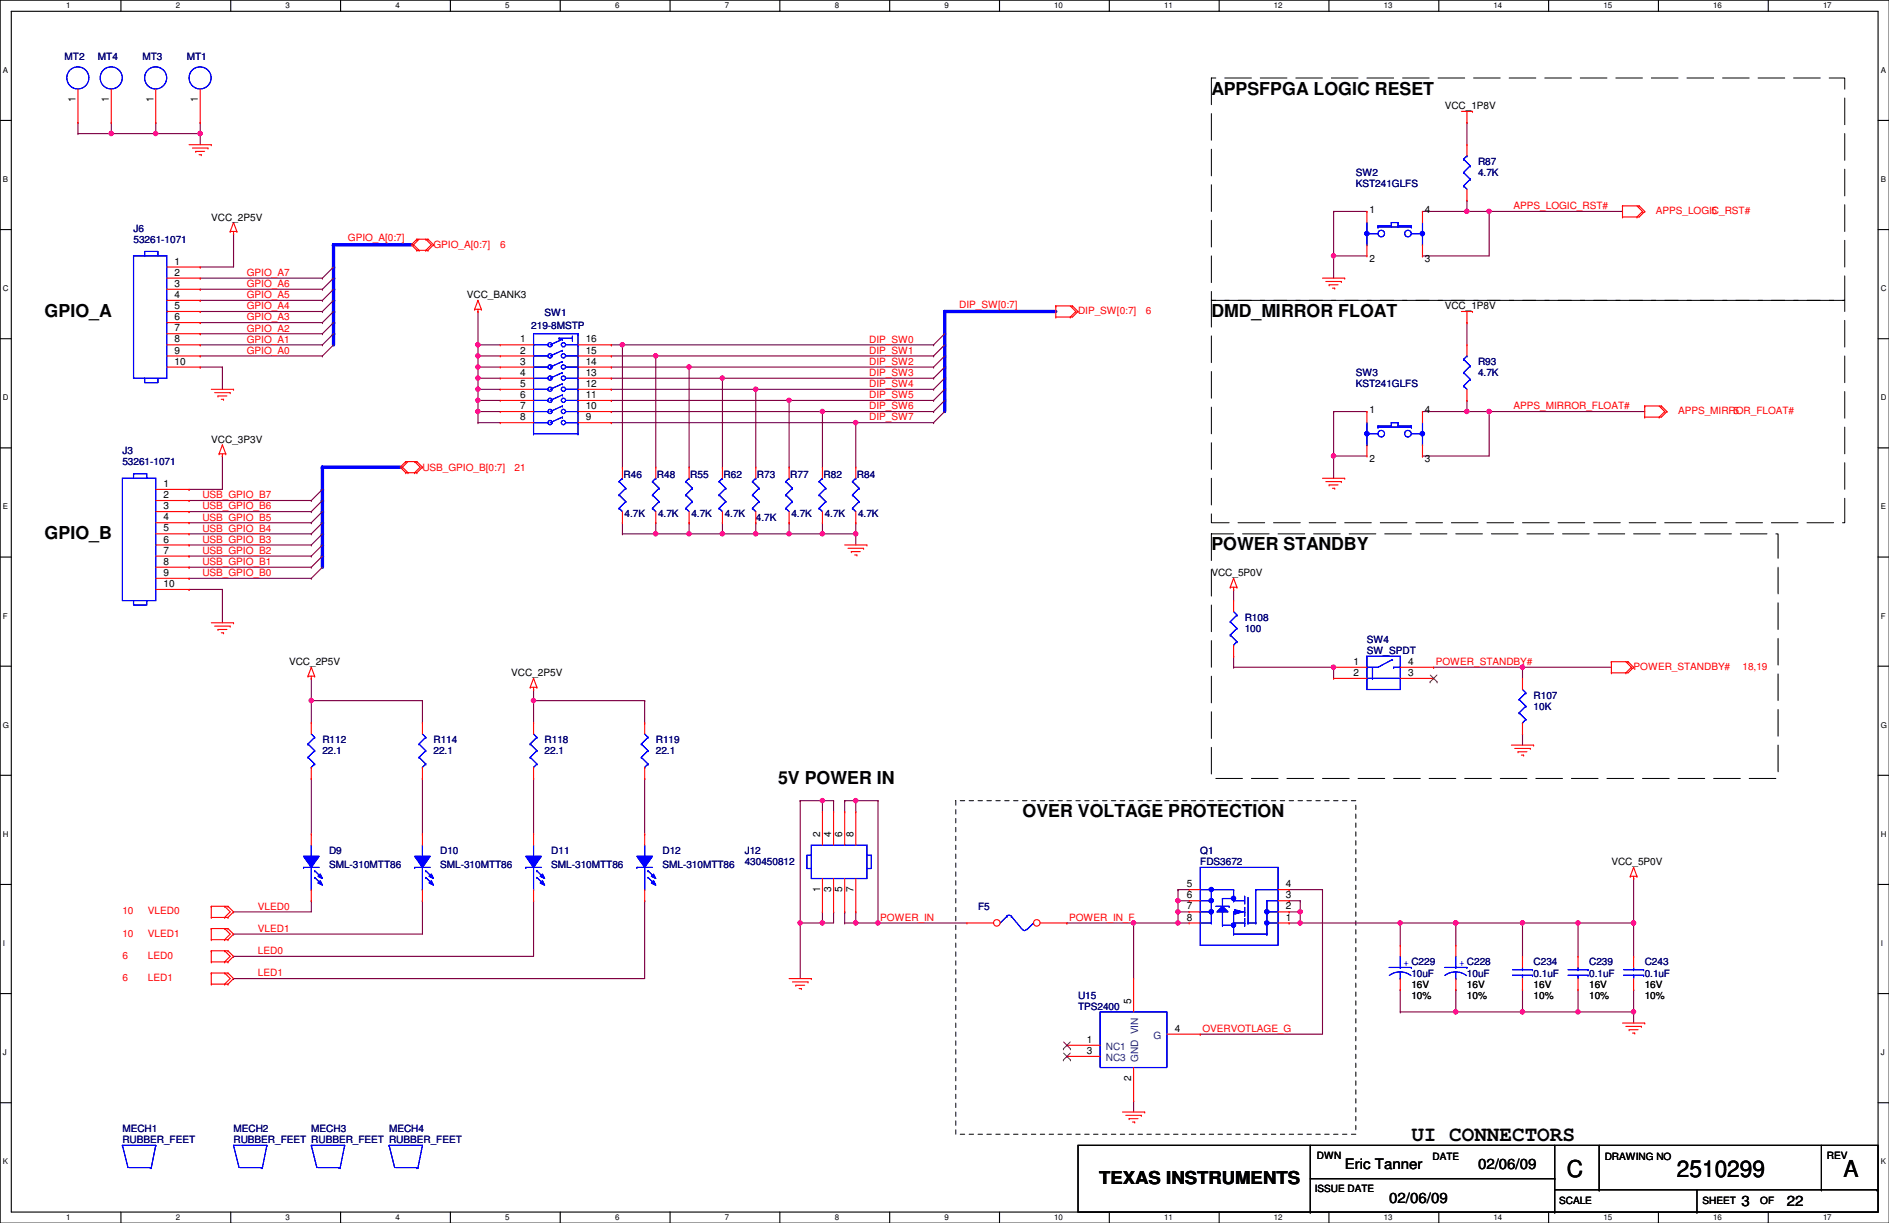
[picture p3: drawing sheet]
<svg xmlns="http://www.w3.org/2000/svg" width="432mm" height="279mm" viewBox="0 0 432 279" stroke-linecap="round" stroke-linejoin="round" font-family="sans-serif">
<defs><g id="words">
<g font-size="5.3">
<text x="358.2" y="269">C</text>
<text x="383.3" y="269">2510299</text>
<text x="421.4" y="269">A</text>
</g>
<text font-size="4.8" x="322.6" y="260.6">UI CONNECTORS</text>
<g font-size="4.1">
<text x="276.9" y="21.6">APPSFPGA LOGIC RESET</text>
<text x="10.2" y="72.4">GPIO_A</text>
<text x="276.9" y="72.4">DMD_MIRROR FLOAT</text>
<text x="10.2" y="123.2">GPIO_B</text>
<text x="276.9" y="125.7">POWER STANDBY</text>
<text x="177.8" y="179.1">5V POWER IN</text>
<text x="233.7" y="186.7">OVER VOLTAGE PROTECTION</text>
<text x="251.2" y="270.5">TEXAS INSTRUMENTS</text>
</g>
<g font-size="3.3">
<text x="307.4" y="267.2">Eric Tanner</text>
<text x="337.9" y="267.2">02/06/09</text>
<text x="317.5" y="274.8">02/06/09</text>
<text x="398.1" y="275.5">3</text>
<text x="408.5" y="275.5">22</text>
</g>
<g font-size="2.3" fill="#000080">
<text x="14.8" y="13.8">MT2</text>
<text x="22.4" y="13.8">MT4</text>
<text x="32.6" y="13.8">MT3</text>
<text x="42.7" y="13.8">MT1</text>
<text x="309.9" y="40.2">SW2</text>
<text x="337.9" y="37.7">R87</text>
<text x="337.9" y="40.2">4.7K</text>
<text x="309.9" y="42.8">KST241GLFS</text>
<text x="30.5" y="52.9">J6</text>
<text x="30.5" y="55.5">53261-1071</text>
<text x="121.5" y="75.3">219-8MSTP</text>
<text x="124.5" y="72.2">SW1</text>
<text x="337.9" y="83.4">R93</text>
<text x="309.9" y="85.9">SW3</text>
<text x="309.9" y="88.5">KST241GLFS</text>
<text x="337.9" y="85.9">4.7K</text>
<text x="28" y="103.7">J3</text>
<text x="28" y="106.3">53261-1071</text>
<text x="142.5" y="109.3">R46</text>
<text x="150.2" y="109.3">R48</text>
<text x="157.8" y="109.3">R55</text>
<text x="165.4" y="109.3">R62</text>
<text x="173" y="109.3">R73</text>
<text x="180.6" y="109.3">R77</text>
<text x="188.3" y="109.3">R82</text>
<text x="195.9" y="109.3">R84</text>
<text x="142.8" y="118.2">4.7K</text>
<text x="150.4" y="118.2">4.7K</text>
<text x="158" y="118.2">4.7K</text>
<text x="165.7" y="118.2">4.7K</text>
<text x="172.8" y="119">4.7K</text>
<text x="180.9" y="118.2">4.7K</text>
<text x="188.5" y="118.2">4.7K</text>
<text x="196.1" y="118.2">4.7K</text>
<text x="284.5" y="141.8">R108</text>
<text x="284.5" y="144.4">100</text>
<text x="312.5" y="146.9">SW4</text>
<text x="312.5" y="149.4">SW_SPDT</text>
<text x="350.6" y="159.6">R107</text>
<text x="350.6" y="162.1">10K</text>
<text x="73.7" y="169.8">R112</text>
<text x="73.7" y="172.3">22.1</text>
<text x="99.1" y="169.8">R114</text>
<text x="99.1" y="172.3">22.1</text>
<text x="124.5" y="169.8">R118</text>
<text x="124.5" y="172.3">22.1</text>
<text x="149.9" y="169.8">R119</text>
<text x="149.9" y="172.3">22.1</text>
<text x="75.2" y="195.2">D9</text>
<text x="100.6" y="195.2">D10</text>
<text x="126" y="195.2">D11</text>
<text x="151.4" y="195.2">D12</text>
<text x="170.2" y="195.2">J12</text>
<text x="170.2" y="197.7">430450812</text>
<text x="274.4" y="195.2">Q1</text>
<text x="274.4" y="197.7">FDS3672</text>
<text x="75.2" y="198.2">SML-310MTT86</text>
<text x="100.6" y="198.2">SML-310MTT86</text>
<text x="126" y="198.2">SML-310MTT86</text>
<text x="151.4" y="198.2">SML-310MTT86</text>
<text x="223.6" y="207.9">F5</text>
<text x="350.6" y="220.6">C234</text>
<text x="363.3" y="220.6">C239</text>
<text x="376" y="220.6">C243</text>
<text x="322.6" y="223.1">10uF</text>
<text x="335.3" y="223.1">10uF</text>
<text x="350.6" y="223.1">0.1uF</text>
<text x="363.3" y="223.1">0.1uF</text>
<text x="376" y="223.1">0.1uF</text>
<text x="246.4" y="228.2">U15</text>
<text x="246.4" y="230.7">TPS2400</text>
<text x="28" y="258.7">MECH1</text>
<text x="28" y="261.2">RUBBER_FEET</text>
<text x="53.4" y="258.7">MECH2</text>
<text x="53.4" y="261.2">RUBBER_FEET RUBBER_FEET RUBBER_FEET</text>
<text x="71.2" y="258.7">MECH3</text>
<text x="88.9" y="258.7">MECH4</text>
</g>
<g font-size="2.3">
<text x="17.3" y="23.4" transform="rotate(-90 17.3 23.4)">1</text>
<text x="24.9" y="23.4" transform="rotate(-90 24.9 23.4)">1</text>
<text x="35.1" y="23.4" transform="rotate(-90 35.1 23.4)">1</text>
<text x="45.2" y="23.4" transform="rotate(-90 45.2 23.4)">1</text>
<text x="330.2" y="25">VCC_1P8V</text>
<text x="48.3" y="50.4">VCC_2P5V</text>
<text x="313" y="48.6">1</text>
<text x="325.7" y="48.6">4</text>
<text x="313" y="59.8">2</text>
<text x="325.7" y="59.8">3</text>
<text x="39.9" y="60.5">1</text>
<text x="39.9" y="63">2</text>
<text x="39.9" y="65.5">3</text>
<text x="39.9" y="68.1">4</text>
<text x="39.9" y="70.6">5</text>
<text x="106.7" y="68.2">VCC_BANK3</text>
<text x="330.2" y="70.7">VCC_1P8V</text>
<text x="39.9" y="73.2">6</text>
<text x="39.9" y="75.7">7</text>
<text x="39.9" y="78.2">8</text>
<text x="39.9" y="80.8">9</text>
<text x="39.9" y="83.3">10</text>
<text x="118.9" y="78.2">1</text>
<text x="118.9" y="80.8">2</text>
<text x="118.9" y="83.3">3</text>
<text x="133.9" y="78.2">16</text>
<text x="133.9" y="80.8">15</text>
<text x="133.9" y="83.3">14</text>
<text x="118.9" y="85.9">4</text>
<text x="118.9" y="88.4">5</text>
<text x="133.9" y="85.9">13</text>
<text x="133.9" y="88.4">12</text>
<text x="118.9" y="90.9">6</text>
<text x="118.9" y="93.5">7</text>
<text x="133.9" y="90.9">11</text>
<text x="133.9" y="93.5">10</text>
<text x="313" y="94.3">1</text>
<text x="325.7" y="94.3">4</text>
<text x="48.3" y="101.2">VCC_3P3V</text>
<text x="118.9" y="96">8</text>
<text x="133.9" y="96">9</text>
<text x="313" y="105.5">2</text>
<text x="325.7" y="105.5">3</text>
<text x="37.4" y="111.3">1</text>
<text x="37.4" y="113.8">2</text>
<text x="37.4" y="116.3">3</text>
<text x="37.4" y="118.9">4</text>
<text x="37.4" y="121.4">5</text>
<text x="37.4" y="124">6</text>
<text x="37.4" y="126.5">7</text>
<text x="37.4" y="129">8</text>
<text x="37.4" y="131.6">9</text>
<text x="276.9" y="131.7">VCC_5P0V</text>
<text x="37.4" y="134.1">10</text>
<text x="66.1" y="152">VCC_2P5V</text>
<text x="116.9" y="154.5">VCC_2P5V</text>
<text x="309.4" y="151.9">1</text>
<text x="309.4" y="154.4">2</text>
<text x="321.9" y="154.4">3</text>
<text x="321.9" y="151.9">4</text>
<text x="187.5" y="191.3" transform="rotate(-90 187.5 191.3)">2</text>
<text x="190" y="191.3" transform="rotate(-90 190 191.3)">4</text>
<text x="192.5" y="191.3" transform="rotate(-90 192.5 191.3)">6</text>
<text x="195.1" y="191.3" transform="rotate(-90 195.1 191.3)">8</text>
<text x="368.3" y="197.7">VCC_5P0V</text>
<text x="187.5" y="203.8" transform="rotate(-90 187.5 203.8)">1</text>
<text x="190" y="203.8" transform="rotate(-90 190 203.8)">3</text>
<text x="192.5" y="203.8" transform="rotate(-90 192.5 203.8)">5</text>
<text x="195.1" y="203.8" transform="rotate(-90 195.1 203.8)">7</text>
<text x="271.3" y="202.7">5</text>
<text x="293.9" y="202.7">4</text>
<text x="271.3" y="205.2">6</text>
<text x="271.3" y="207.8">7</text>
<text x="293.9" y="205.2">3</text>
<text x="293.9" y="207.8">2</text>
<text x="271.3" y="210.3">8</text>
<text x="293.9" y="210.3">1</text>
<text x="322.6" y="225.6">16V</text>
<text x="335.3" y="225.6">16V</text>
<text x="350.6" y="225.6">16V</text>
<text x="363.3" y="225.6">16V</text>
<text x="376" y="225.6">16V</text>
<text x="258.6" y="229.4" transform="rotate(-90 258.6 229.4)">5</text>
<text x="322.6" y="228.2">10%</text>
<text x="335.3" y="228.2">10%</text>
<text x="350.6" y="228.2">10%</text>
<text x="363.3" y="228.2">10%</text>
<text x="376" y="228.2">10%</text>
<text x="248.5" y="238.3">1</text>
<text x="268.5" y="235.7">4</text>
<text x="248.5" y="240.8">3</text>
<text x="258.6" y="246.9" transform="rotate(-90 258.6 246.9)">2</text>
<text x="301" y="264.8">DWN</text>
<text x="327.4" y="265">DATE</text>
<text x="366.8" y="265">DRAWING NO</text>
<text x="417.6" y="264.8">REV</text>
<text x="300.5" y="272.4">ISSUE DATE</text>
<text x="356.4" y="275.2">SCALE</text>
<text x="389.2" y="275.2">SHEET</text>
<text x="402.4" y="275.2">OF</text>
</g>
<g font-size="2.3" fill="#f00">
<text x="346" y="47.8">APPS_LOGIC_RST#</text>
<text x="378.5" y="48.9">APPS_LOGIC_RST#</text>
<text x="391.2" y="48.9">5</text>
<text x="79.5" y="55.2">GPIO_A[0:7]</text>
<text x="99.1" y="56.7">GPIO_A[0:7]</text>
<text x="114.3" y="56.7">6</text>
<text x="56.4" y="63">GPIO_A7</text>
<text x="56.4" y="65.6">GPIO_A6</text>
<text x="56.4" y="68.1">GPIO_A5</text>
<text x="56.4" y="70.7">GPIO_A4</text>
<text x="219.2" y="70.4">DIP_SW[0:7]</text>
<text x="246.4" y="71.7">DIP_SW[0:7]</text>
<text x="261.9" y="71.7">6</text>
<text x="56.4" y="73.2">GPIO_A3</text>
<text x="56.4" y="75.7">GPIO_A2</text>
<text x="56.4" y="78.3">GPIO_A1</text>
<text x="56.4" y="80.8">GPIO_A0</text>
<text x="198.7" y="78.3">DIP_SW0</text>
<text x="198.7" y="80.8">DIP_SW1</text>
<text x="198.7" y="83.4">DIP_SW2</text>
<text x="198.7" y="85.9">DIP_SW3</text>
<text x="198.7" y="88.4">DIP_SW4</text>
<text x="198.7" y="91">DIP_SW5</text>
<text x="198.7" y="93.5">DIP_SW6</text>
<text x="346" y="93.5">APPS_MIRROR_FLOAT#</text>
<text x="383.6" y="94.6">APPS_MIRROR_FLOAT#</text>
<text x="396.3" y="94.6">5</text>
<text x="198.7" y="96.1">DIP_SW7</text>
<text x="96.6" y="107.5">USB_GPIO_B[0:7]</text>
<text x="117.6" y="107.5">21</text>
<text x="46.3" y="113.8">USB_GPIO_B7</text>
<text x="46.3" y="116.4">USB_GPIO_B6</text>
<text x="46.3" y="118.9">USB_GPIO_B5</text>
<text x="46.3" y="121.5">USB_GPIO_B4</text>
<text x="46.3" y="124">USB_GPIO_B3</text>
<text x="46.3" y="126.5">USB_GPIO_B2</text>
<text x="46.3" y="129.1">USB_GPIO_B1</text>
<text x="46.3" y="131.6">USB_GPIO_B0</text>
<text x="328.2" y="151.9">POWER_STANDBY#</text>
<text x="373.4" y="153">POWER_STANDBY#</text>
<text x="398.3" y="153">18,19</text>
<text x="28" y="208.9">10</text>
<text x="33.8" y="208.9">VLED0</text>
<text x="59" y="207.8">VLED0</text>
<text x="28" y="214">10</text>
<text x="33.8" y="214">VLED1</text>
<text x="59" y="212.9">VLED1</text>
<text x="201.2" y="210.4">POWER_IN</text>
<text x="244.4" y="210.4">POWER_IN_F</text>
<text x="28" y="219">6</text>
<text x="33.8" y="219">LED0</text>
<text x="59" y="218">LED0</text>
<text x="28" y="224.1">6</text>
<text x="33.8" y="224.1">LED1</text>
<text x="59" y="223.1">LED1</text>
<text x="274.9" y="235.8">OVERVOTLAGE_G</text>
</g>
<g font-size="2.3" fill="#00f">
<text x="320.8" y="220.6">+ C229</text>
<text x="333.5" y="220.6">+ C228</text>
</g>
<g font-size="2.3" fill="#004080">
<text x="252.8" y="239.9">NC1</text>
<text x="263.7" y="237.3">G</text>
<text x="252.8" y="242.4">NC3</text>
<text x="260.2" y="242.6" transform="rotate(-90 260.2 242.6)">GND VIN</text>
</g>
<g font-size="1.8">
<text x="15.1" y="1.9">1</text>
<text x="40.2" y="1.9">2</text>
<text x="65.3" y="1.9">3</text>
<text x="90.4" y="1.9">4</text>
<text x="115.5" y="1.9">5</text>
<text x="140.6" y="1.9">6</text>
<text x="165.7" y="1.9">7</text>
<text x="190.8" y="1.9">8</text>
<text x="215.9" y="1.9">9</text>
<text x="241" y="1.9">10</text>
<text x="266.1" y="1.9">11</text>
<text x="291.2" y="1.9">12</text>
<text x="316.3" y="1.9">13</text>
<text x="341.4" y="1.9">14</text>
<text x="366.5" y="1.9">15</text>
<text x="391.6" y="1.9">16</text>
<text x="416.7" y="1.9">17</text>
<text x=".7" y="16.6">A</text>
<text x="429.9" y="16.6">A</text>
<text x=".7" y="41.6">B</text>
<text x="429.9" y="41.6">B</text>
<text x=".7" y="66.5">C</text>
<text x="429.9" y="66.5">C</text>
<text x=".7" y="91.4">D</text>
<text x="429.9" y="91.4">D</text>
<text x=".7" y="116.4">E</text>
<text x="429.9" y="116.4">E</text>
<text x=".7" y="141.3">F</text>
<text x="429.9" y="141.3">F</text>
<text x=".7" y="166.2">G</text>
<text x="429.9" y="166.2">G</text>
<text x=".7" y="191.2">H</text>
<text x="429.9" y="191.2">H</text>
<text x=".7" y="216.1">I</text>
<text x="429.9" y="216.1">I</text>
<text x=".7" y="241">J</text>
<text x="429.9" y="241">J</text>
<text x=".7" y="266">K</text>
<text x="429.9" y="266">K</text>
<text x="15.1" y="278.8">1</text>
<text x="40.2" y="278.8">2</text>
<text x="65.3" y="278.8">3</text>
<text x="90.4" y="278.8">4</text>
<text x="115.5" y="278.8">5</text>
<text x="140.6" y="278.8">6</text>
<text x="165.7" y="278.8">7</text>
<text x="190.8" y="278.8">8</text>
<text x="215.9" y="278.8">9</text>
<text x="241" y="278.8">10</text>
<text x="266.1" y="278.8">11</text>
<text x="291.2" y="278.8">12</text>
<text x="316.3" y="278.8">13</text>
<text x="341.4" y="278.8">14</text>
<text x="366.5" y="278.8">15</text>
<text x="391.6" y="278.8">16</text>
<text x="416.7" y="278.8">17</text>
</g>
</g></defs>
<path d="M0 0h431.8v279.4h-431.8zM2.6 2.6h426.7v274.3h-426.7z" fill="none" stroke="#000" stroke-width=".25"/>
<g fill="#fff">
<path d="M15.1 .3h1v2h-1z"/>
<path d="M15.1 277.2h1v1.9h-1z"/>
</g>
<path d="M27.6 0v2.6M27.6 276.9v2.5" fill="none" stroke="#000" stroke-width=".25"/>
<g fill="#fff">
<path d="M40.2 .3h.9v2h-.9z"/>
<path d="M40.2 277.2h.9v1.9h-.9z"/>
</g>
<path d="M52.7 0v2.6M52.7 276.9v2.5" fill="none" stroke="#000" stroke-width=".25"/>
<g fill="#fff">
<path d="M65.3 .3h1v2h-1z"/>
<path d="M65.3 277.2h1v1.9h-1z"/>
</g>
<path d="M77.9 0v2.6M77.9 276.9v2.5" fill="none" stroke="#000" stroke-width=".25"/>
<g fill="#fff">
<path d="M90.4 .3h1v2h-1z"/>
<path d="M90.4 277.2h1v1.9h-1z"/>
</g>
<path d="M103 0v2.6M103 276.9v2.5" fill="none" stroke="#000" stroke-width=".25"/>
<g fill="#fff">
<path d="M115.5 .3h1v2h-1z"/>
<path d="M115.5 277.2h1v1.9h-1z"/>
</g>
<path d="M128.1 0v2.6M128.1 276.9v2.5" fill="none" stroke="#000" stroke-width=".25"/>
<g fill="#fff">
<path d="M140.6 .3h1v2h-1z"/>
<path d="M140.6 277.2h1v1.9h-1z"/>
</g>
<path d="M153.2 0v2.6M153.2 276.9v2.5" fill="none" stroke="#000" stroke-width=".25"/>
<g fill="#fff">
<path d="M165.7 .3h1v2h-1z"/>
<path d="M165.7 277.2h1v1.9h-1z"/>
</g>
<path d="M178.3 0v2.6M178.3 276.9v2.5" fill="none" stroke="#000" stroke-width=".25"/>
<g fill="#fff">
<path d="M190.8 .3h1v2h-1z"/>
<path d="M190.8 277.2h1v1.9h-1z"/>
</g>
<path d="M203.4 0v2.6M203.4 276.9v2.5" fill="none" stroke="#000" stroke-width=".25"/>
<g fill="#fff">
<path d="M215.9 .3h1v2h-1z"/>
<path d="M215.9 277.2h1v1.9h-1z"/>
</g>
<path d="M228.5 0v2.6M228.5 276.9v2.5" fill="none" stroke="#000" stroke-width=".25"/>
<g fill="#fff">
<path d="M241 .3h2v2h-2z"/>
<path d="M241 277.2h2v1.9h-2z"/>
</g>
<path d="M253.6 0v2.6M253.6 276.9v2.5" fill="none" stroke="#000" stroke-width=".25"/>
<g fill="#fff">
<path d="M266.1 .3h2v2h-2z"/>
<path d="M266.1 277.2h2v1.9h-2z"/>
</g>
<path d="M278.7 0v2.6M278.7 276.9v2.5" fill="none" stroke="#000" stroke-width=".25"/>
<g fill="#fff">
<path d="M291.2 .3h2v2h-2z"/>
<path d="M291.2 277.2h2v1.9h-2z"/>
</g>
<path d="M303.8 0v2.6M303.8 276.9v2.5" fill="none" stroke="#000" stroke-width=".25"/>
<g fill="#fff">
<path d="M316.3 .3h2v2h-2z"/>
<path d="M316.3 277.2h2v1.9h-2z"/>
</g>
<path d="M328.9 0v2.6M328.9 276.9v2.5" fill="none" stroke="#000" stroke-width=".25"/>
<g fill="#fff">
<path d="M341.4 .3h2v2h-2z"/>
<path d="M341.4 277.2h2v1.9h-2z"/>
</g>
<path d="M354 0v2.6M354 276.9v2.5" fill="none" stroke="#000" stroke-width=".25"/>
<g fill="#fff">
<path d="M366.5 .3h2v2h-2z"/>
<path d="M366.5 277.2h2v1.9h-2z"/>
</g>
<path d="M379.1 0v2.6M379.1 276.9v2.5" fill="none" stroke="#000" stroke-width=".25"/>
<g fill="#fff">
<path d="M391.6 .3h2v2h-2z"/>
<path d="M391.6 277.2h2v1.9h-2z"/>
</g>
<path d="M404.2 0v2.6M404.2 276.9v2.5" fill="none" stroke="#000" stroke-width=".25"/>
<g fill="#fff">
<path d="M416.7 .3h2v2h-2z"/>
<path d="M416.7 277.2h2v1.9h-2z"/>
<path d="M.7 15h1.2v2h-1.2z"/>
<path d="M429.9 15h1.2v2h-1.2z"/>
<path d="M.7 40h1.2v2h-1.2z"/>
<path d="M429.9 40h1.2v2h-1.2z"/>
</g>
<path d="M0 27.5h2.6M429.3 27.5h2.5" fill="none" stroke="#000" stroke-width=".25"/>
<g fill="#fff">
<path d="M.7 64.9h1.2v2h-1.2z"/>
<path d="M429.9 64.9h1.3v2h-1.3z"/>
</g>
<path d="M0 52.5h2.6M429.3 52.5h2.5" fill="none" stroke="#000" stroke-width=".25"/>
<g fill="#fff">
<path d="M.7 89.8h1.2v2h-1.2z"/>
<path d="M429.9 89.8h1.3v2h-1.3z"/>
</g>
<path d="M0 77.4h2.6M429.3 77.4h2.5" fill="none" stroke="#000" stroke-width=".25"/>
<g fill="#fff">
<path d="M.7 114.8h1.2v2h-1.2z"/>
<path d="M429.9 114.8h1.2v2h-1.2z"/>
</g>
<path d="M0 102.3h2.6M429.3 102.3h2.5" fill="none" stroke="#000" stroke-width=".25"/>
<g fill="#fff">
<path d="M.7 139.7h1.1v2h-1.1z"/>
<path d="M429.9 139.7h1.1v2h-1.1z"/>
</g>
<path d="M0 127.3h2.6M429.3 127.3h2.5" fill="none" stroke="#000" stroke-width=".25"/>
<g fill="#fff">
<path d="M.7 164.6h1.4v2h-1.4z"/>
<path d="M429.9 164.6h1.4v2h-1.4z"/>
</g>
<path d="M0 152.2h2.6M429.3 152.2h2.5" fill="none" stroke="#000" stroke-width=".25"/>
<g fill="#fff">
<path d="M.7 189.6h1.2v2h-1.2z"/>
<path d="M429.9 189.6h1.3v2h-1.3z"/>
</g>
<path d="M0 177.1h2.6M429.3 177.1h2.5" fill="none" stroke="#000" stroke-width=".25"/>
<g fill="#fff">
<path d="M.7 214.5h.5v2h-.5z"/>
<path d="M429.9 214.5h.5v2h-.5z"/>
</g>
<path d="M0 202.1h2.6M429.3 202.1h2.5" fill="none" stroke="#000" stroke-width=".25"/>
<g fill="#fff">
<path d="M.7 239.4h.9v2h-.9z"/>
<path d="M429.9 239.4h.9v2h-.9z"/>
</g>
<path d="M0 227h2.6M429.3 227h2.5" fill="none" stroke="#000" stroke-width=".25"/>
<g fill="#fff">
<path d="M.7 264.4h1.2v2h-1.2z"/>
<path d="M429.9 264.4h1.2v2h-1.2z"/>
</g>
<path d="M0 251.9h2.6M429.3 251.9h2.5" fill="none" stroke="#000" stroke-width=".25"/>
<path d="M218.5 182.9h91.4v76.2h-91.4z" fill="none" stroke="#000" stroke-width=".23" stroke-dasharray="1 1 1 1 1 1 1 1"/>
<path d="M276.9 17.8h144.8v50.8h-144.8zM276.9 68.6h144.8v50.8h-144.8zM276.9 122h129.5v55.8h-129.5z" fill="none" stroke="#000" stroke-width=".23" stroke-dasharray="6.1 2"/>
<path d="M71.2 177.8h.1M71.2 160.1h.1M71.2 160.1v5M71.2 177.8v12.7M71.2 160.1h25.4M96.6 177.8h.1M96.6 177.8v12.7M122 177.8h.1M122 177.8v12.7M147.4 177.8h.1M147.4 177.8v12.7" fill="none" stroke="#800040" stroke-width=".25"/>
<circle cx="71.1" cy="160" r=".49" fill="#f0f"/>
<circle cx="71.1" cy="160" r=".49" fill="none" stroke="#f0f" stroke-width=".25"/>
<path d="M71.2 155h.1M71.2 155v5.1M122 160.1h.1M122 160.1v5M122 160.1h25.4M147.4 160.1h.1M147.4 160.1v5" fill="none" stroke="#800040" stroke-width=".25"/>
<circle cx="121.9" cy="160" r=".49" fill="#f0f"/>
<circle cx="121.9" cy="160" r=".49" fill="none" stroke="#f0f" stroke-width=".25"/>
<g fill="none" stroke="#800040" stroke-width=".25">
<path d="M53.4 53.4h.1M53.4 53.4v7.6h-7.6M45.8 61h.1M45.8 63.5h.1M45.8 66.1h.1M45.8 68.6h.1M45.8 71.2h.1M45.8 73.7h.1M45.8 76.2h.1M45.8 78.8h.1M45.8 63.5h27.9M45.8 66.1h27.9"/>
<path d="M45.8 68.6h27.9M45.8 71.2h27.9M45.8 73.7h27.9M45.8 76.2h27.9M45.8 78.8h27.9M45.8 81.3h.1M45.8 81.3h27.9M96.6 160.1h.1M96.6 160.1v5M53.4 213.4h.1M53.4 218.5h.1M53.4 208.3h.1"/>
<path d="M71.2 205.8h.1M71.2 205.8v2.5h-17.8M96.6 205.8h.1M96.6 205.8v7.6h-43.2M122 205.8h.1M122 205.8v12.7h-68.6M147.4 205.8h.1M147.4 205.8v17.8h-94M53.4 223.6h.1"/>
</g>
<path d="M76.2 76.2v2.6" fill="none" stroke="#00f" stroke-width=".76"/>
<circle cx="76.2" cy="76.2" r=".38" fill="#00f"/>
<path d="M76.2 55.9h17.8" fill="none" stroke="#00f" stroke-width=".76"/>
<circle cx="76.2" cy="55.9" r=".38" fill="#00f"/>
<g fill="none" stroke="#800040" stroke-width=".25">
<path d="M43.2 111.8h.1M43.2 114.3h.1M43.2 116.9h.1M43.2 119.4h.1M43.2 114.3h28M43.2 116.9h28M43.2 119.4h28M50.8 104.2h.1M50.8 104.2v7.6h-7.6M43.2 122h.1M43.2 124.5h.1M43.2 127h.1"/>
<path d="M43.2 129.6h.1M43.2 132.1h.1M43.2 134.7h.1M43.2 122h28M43.2 124.5h28M43.2 127h28M43.2 129.6h28M43.2 132.1h28M43.2 134.7h7.6M50.8 134.7h.1M50.8 134.7v7.6"/>
</g>
<path d="M73.7 127v2.6" fill="none" stroke="#00f" stroke-width=".76"/>
<circle cx="73.7" cy="127" r=".38" fill="#00f"/>
<path d="M73.7 106.7h17.8" fill="none" stroke="#00f" stroke-width=".76"/>
<circle cx="73.7" cy="106.7" r=".38" fill="#00f"/>
<path d="M360.7 231.2h.1M373.4 226.1h.1M373.4 226.1v5.1h-12.7" fill="none" stroke="#800040" stroke-width=".25"/>
<circle cx="373.4" cy="231.2" r=".49" fill="#f0f"/>
<circle cx="373.4" cy="231.2" r=".49" fill="none" stroke="#f0f" stroke-width=".25"/>
<circle cx="360.7" cy="231.2" r=".49" fill="#f0f"/>
<circle cx="360.7" cy="231.2" r=".49" fill="none" stroke="#f0f" stroke-width=".25"/>
<path d="M320.1 226.1h.1M320.1 231.2h.1M320.1 226.1v5.1M332.8 226.1h.1M332.8 231.2h.1M332.8 226.1v5.1M348 226.1h.1M348 226.1v5.1h-27.9M373.4 231.2h.1M373.4 231.2v2.5" fill="none" stroke="#800040" stroke-width=".25"/>
<circle cx="332.8" cy="231.2" r=".49" fill="#f0f"/>
<circle cx="332.8" cy="231.2" r=".49" fill="none" stroke="#f0f" stroke-width=".25"/>
<path d="M348 231.2h.1M360.7 226.1h.1M360.7 226.1v5.1h-12.7" fill="none" stroke="#800040" stroke-width=".25"/>
<circle cx="348" cy="231.2" r=".49" fill="#f0f"/>
<circle cx="348" cy="231.2" r=".49" fill="none" stroke="#f0f" stroke-width=".25"/>
<path d="M373.4 210.9h.1M373.4 210.9v7.6" fill="none" stroke="#800040" stroke-width=".25"/>
<circle cx="373.4" cy="210.8" r=".49" fill="#f0f"/>
<circle cx="373.4" cy="210.8" r=".49" fill="none" stroke="#f0f" stroke-width=".25"/>
<path d="M320.1 210.9h.1M320.1 210.9v5M332.8 210.9h.1M332.8 210.9v5M348 210.9h.1M348 210.9v7.6M360.7 210.9h.1M360.7 210.9v7.6" fill="none" stroke="#800040" stroke-width=".25"/>
<circle cx="332.8" cy="210.8" r=".49" fill="#f0f"/>
<circle cx="332.8" cy="210.8" r=".49" fill="none" stroke="#f0f" stroke-width=".25"/>
<path d="M332.8 210.9h.1M332.8 210.9h15.2" fill="none" stroke="#800040" stroke-width=".25"/>
<circle cx="332.8" cy="210.8" r=".49" fill="#f0f"/>
<circle cx="332.8" cy="210.8" r=".49" fill="none" stroke="#f0f" stroke-width=".25"/>
<path d="M35.6 30.5h.1M45.8 28h.1M45.8 28v2.5h-10.2" fill="none" stroke="#800040" stroke-width=".25"/>
<circle cx="45.7" cy="30.5" r=".49" fill="#f0f"/>
<circle cx="45.7" cy="30.5" r=".49" fill="none" stroke="#f0f" stroke-width=".25"/>
<circle cx="35.6" cy="30.5" r=".49" fill="#f0f"/>
<circle cx="35.6" cy="30.5" r=".49" fill="none" stroke="#f0f" stroke-width=".25"/>
<path d="M17.8 28h.1M17.8 30.5h.1M17.8 28v2.5M25.4 28h.1M25.4 30.5h.1M25.4 28v2.5M35.6 28h.1M35.6 28v2.5h-17.8M45.8 30.5h.1M45.8 30.5v2.6" fill="none" stroke="#800040" stroke-width=".25"/>
<circle cx="25.4" cy="30.5" r=".49" fill="#f0f"/>
<circle cx="25.4" cy="30.5" r=".49" fill="none" stroke="#f0f" stroke-width=".25"/>
<path d="M76.2 55.9v5.1" fill="none" stroke="#00f" stroke-width=".76"/>
<circle cx="76.2" cy="55.9" r=".38" fill="#00f"/>
<path d="M76.2 63.5v2.6" fill="none" stroke="#00f" stroke-width=".76"/>
<circle cx="76.2" cy="63.5" r=".38" fill="#00f"/>
<path d="M76.2 61v2.5" fill="none" stroke="#00f" stroke-width=".76"/>
<circle cx="76.2" cy="61" r=".38" fill="#00f"/>
<path d="M76.2 68.6v2.6" fill="none" stroke="#00f" stroke-width=".76"/>
<circle cx="76.2" cy="68.6" r=".38" fill="#00f"/>
<path d="M76.2 66.1v2.5" fill="none" stroke="#00f" stroke-width=".76"/>
<circle cx="76.2" cy="66.1" r=".38" fill="#00f"/>
<path d="M76.2 73.7v2.5" fill="none" stroke="#00f" stroke-width=".76"/>
<circle cx="76.2" cy="73.7" r=".38" fill="#00f"/>
<path d="M76.2 71.2v2.5" fill="none" stroke="#00f" stroke-width=".76"/>
<circle cx="76.2" cy="71.2" r=".38" fill="#00f"/>
<path d="M73.7 111.8v2.5" fill="none" stroke="#00f" stroke-width=".76"/>
<circle cx="73.7" cy="111.8" r=".38" fill="#00f"/>
<path d="M73.7 106.7v5.1" fill="none" stroke="#00f" stroke-width=".76"/>
<circle cx="73.7" cy="106.7" r=".38" fill="#00f"/>
<path d="M73.7 114.3v2.6" fill="none" stroke="#00f" stroke-width=".76"/>
<circle cx="73.7" cy="114.3" r=".38" fill="#00f"/>
<path d="M73.7 124.5v2.5" fill="none" stroke="#00f" stroke-width=".76"/>
<circle cx="73.7" cy="124.5" r=".38" fill="#00f"/>
<path d="M73.7 116.9v2.5" fill="none" stroke="#00f" stroke-width=".76"/>
<circle cx="73.7" cy="116.9" r=".38" fill="#00f"/>
<path d="M73.7 122v2.5" fill="none" stroke="#00f" stroke-width=".76"/>
<circle cx="73.7" cy="122" r=".38" fill="#00f"/>
<path d="M73.7 119.4v2.6" fill="none" stroke="#00f" stroke-width=".76"/>
<circle cx="73.7" cy="119.4" r=".38" fill="#00f"/>
<path d="M188 182.9h.1M188 182.9h2.5" fill="none" stroke="#800040" stroke-width=".25"/>
<circle cx="188" cy="182.9" r=".49" fill="#f0f"/>
<circle cx="188" cy="182.9" r=".49" fill="none" stroke="#f0f" stroke-width=".25"/>
<path d="M182.9 210.9h.1M182.9 210.9v12.7" fill="none" stroke="#800040" stroke-width=".25"/>
<circle cx="182.9" cy="210.8" r=".49" fill="#f0f"/>
<circle cx="182.9" cy="210.8" r=".49" fill="none" stroke="#f0f" stroke-width=".25"/>
<path d="M215.9 71.2h25.4" fill="none" stroke="#00f" stroke-width=".76"/>
<circle cx="215.9" cy="71.2" r=".38" fill="#00f"/>
<path d="M215.9 71.2v5" fill="none" stroke="#00f" stroke-width=".76"/>
<circle cx="215.9" cy="71.2" r=".38" fill="#00f"/>
<path d="M215.9 76.2v2.6" fill="none" stroke="#00f" stroke-width=".76"/>
<circle cx="215.9" cy="76.2" r=".38" fill="#00f"/>
<path d="M215.9 78.8v2.5" fill="none" stroke="#00f" stroke-width=".76"/>
<circle cx="215.9" cy="78.8" r=".38" fill="#00f"/>
<path d="M215.9 81.3v2.6" fill="none" stroke="#00f" stroke-width=".76"/>
<circle cx="215.9" cy="81.3" r=".38" fill="#00f"/>
<path d="M215.9 83.9v2.5" fill="none" stroke="#00f" stroke-width=".76"/>
<circle cx="215.9" cy="83.9" r=".38" fill="#00f"/>
<path d="M215.9 86.4v2.5" fill="none" stroke="#00f" stroke-width=".76"/>
<circle cx="215.9" cy="86.4" r=".38" fill="#00f"/>
<path d="M215.9 88.9v2.6" fill="none" stroke="#00f" stroke-width=".76"/>
<circle cx="215.9" cy="88.9" r=".38" fill="#00f"/>
<path d="M215.9 91.5v2.5" fill="none" stroke="#00f" stroke-width=".76"/>
<circle cx="215.9" cy="91.5" r=".38" fill="#00f"/>
<path d="M142.3 78.8h.1M142.3 78.8h71.1M45.8 83.9h.1M45.8 83.9h5M50.8 83.9h.1M50.8 83.9v5" fill="none" stroke="#800040" stroke-width=".25"/>
<circle cx="142.3" cy="78.8" r=".49" fill="#f0f"/>
<circle cx="142.3" cy="78.8" r=".49" fill="none" stroke="#f0f" stroke-width=".25"/>
<path d="M149.9 81.3h.1M149.9 81.3h63.5" fill="none" stroke="#800040" stroke-width=".25"/>
<circle cx="149.9" cy="81.3" r=".49" fill="#f0f"/>
<circle cx="149.9" cy="81.3" r=".49" fill="none" stroke="#f0f" stroke-width=".25"/>
<path d="M165.1 86.4h.1M165.1 86.4h48.3" fill="none" stroke="#800040" stroke-width=".25"/>
<circle cx="165.1" cy="86.4" r=".49" fill="#f0f"/>
<circle cx="165.1" cy="86.4" r=".49" fill="none" stroke="#f0f" stroke-width=".25"/>
<path d="M157.5 83.9h.1M157.5 83.9h55.9" fill="none" stroke="#800040" stroke-width=".25"/>
<circle cx="157.5" cy="83.8" r=".49" fill="#f0f"/>
<circle cx="157.5" cy="83.8" r=".49" fill="none" stroke="#f0f" stroke-width=".25"/>
<path d="M172.8 88.9h.1M172.8 88.9h40.6" fill="none" stroke="#800040" stroke-width=".25"/>
<circle cx="172.7" cy="88.9" r=".49" fill="#f0f"/>
<circle cx="172.7" cy="88.9" r=".49" fill="none" stroke="#f0f" stroke-width=".25"/>
<path d="M180.4 91.5h.1M180.4 91.5h33" fill="none" stroke="#800040" stroke-width=".25"/>
<circle cx="180.4" cy="91.5" r=".49" fill="#f0f"/>
<circle cx="180.4" cy="91.5" r=".49" fill="none" stroke="#f0f" stroke-width=".25"/>
<path d="M188 94h.1M188 94h25.4" fill="none" stroke="#800040" stroke-width=".25"/>
<circle cx="188" cy="94" r=".49" fill="#f0f"/>
<circle cx="188" cy="94" r=".49" fill="none" stroke="#f0f" stroke-width=".25"/>
<path d="M195.6 96.6h.1M195.6 96.6h17.8" fill="none" stroke="#800040" stroke-width=".25"/>
<circle cx="195.6" cy="96.5" r=".49" fill="#f0f"/>
<circle cx="195.6" cy="96.5" r=".49" fill="none" stroke="#f0f" stroke-width=".25"/>
<g fill="none" stroke="#800040" stroke-width=".25">
<path d="M109.3 78.8h.1M109.3 71.2h.1M109.3 78.8h5M109.3 71.2v10.1M109.3 81.3h.1M109.3 81.3h5M149.9 81.3h.1M149.9 81.3v25.4M157.5 83.9h.1M157.5 83.9v22.8M165.1 86.4h.1M165.1 86.4v20.3"/>
<path d="M172.8 88.9h.1M172.8 88.9v17.8M180.4 91.5h.1M180.4 91.5v15.2M188 94h.1M188 94v12.7"/>
</g>
<circle cx="109.2" cy="81.3" r=".49" fill="#f0f"/>
<circle cx="109.2" cy="81.3" r=".49" fill="none" stroke="#f0f" stroke-width=".25"/>
<circle cx="109.2" cy="78.8" r=".49" fill="#f0f"/>
<circle cx="109.2" cy="78.8" r=".49" fill="none" stroke="#f0f" stroke-width=".25"/>
<path d="M109.3 83.9h.1M109.3 81.3h.1M109.3 86.4h.1M109.3 83.9h5M109.3 81.3v5.1M109.3 86.4h5" fill="none" stroke="#800040" stroke-width=".25"/>
<circle cx="109.2" cy="86.4" r=".49" fill="#f0f"/>
<circle cx="109.2" cy="86.4" r=".49" fill="none" stroke="#f0f" stroke-width=".25"/>
<circle cx="109.2" cy="83.8" r=".49" fill="#f0f"/>
<circle cx="109.2" cy="83.8" r=".49" fill="none" stroke="#f0f" stroke-width=".25"/>
<path d="M109.3 88.9h.1M109.3 88.9h5" fill="none" stroke="#800040" stroke-width=".25"/>
<circle cx="109.2" cy="88.9" r=".49" fill="#f0f"/>
<circle cx="109.2" cy="88.9" r=".49" fill="none" stroke="#f0f" stroke-width=".25"/>
<path d="M109.3 86.4h.1M109.3 91.5h.1M109.3 88.9h.1M109.3 86.4v5.1M109.3 91.5h5" fill="none" stroke="#800040" stroke-width=".25"/>
<circle cx="109.2" cy="91.5" r=".49" fill="#f0f"/>
<circle cx="109.2" cy="91.5" r=".49" fill="none" stroke="#f0f" stroke-width=".25"/>
<path d="M109.3 94h.1M109.3 94h5" fill="none" stroke="#800040" stroke-width=".25"/>
<circle cx="109.2" cy="94" r=".49" fill="#f0f"/>
<circle cx="109.2" cy="94" r=".49" fill="none" stroke="#f0f" stroke-width=".25"/>
<path d="M142.3 78.8h.1M142.3 78.8v27.9M109.3 91.5h.1M109.3 96.6h.1M109.3 94h.1M109.3 91.5v5.1M109.3 96.6h5M195.6 96.6h.1M195.6 96.6v10.1M195.6 119.4h.1M195.6 119.4v2.6h-7.6M188 122h.1" fill="none" stroke="#800040" stroke-width=".25"/>
<circle cx="195.6" cy="121.9" r=".49" fill="#f0f"/>
<circle cx="195.6" cy="121.9" r=".49" fill="none" stroke="#f0f" stroke-width=".25"/>
<circle cx="188" cy="121.9" r=".49" fill="#f0f"/>
<circle cx="188" cy="121.9" r=".49" fill="none" stroke="#f0f" stroke-width=".25"/>
<path d="M142.3 119.4h.1M142.3 119.4v2.6M149.9 119.4h.1M149.9 119.4v2.6M157.5 119.4h.1M157.5 119.4v2.6h-15.2M142.3 122h.1M149.9 122h.1M195.6 122h.1M195.6 122v2.5" fill="none" stroke="#800040" stroke-width=".25"/>
<circle cx="149.9" cy="121.9" r=".49" fill="#f0f"/>
<circle cx="149.9" cy="121.9" r=".49" fill="none" stroke="#f0f" stroke-width=".25"/>
<path d="M165.1 119.4h.1M165.1 119.4v2.6h-7.6M157.5 122h.1" fill="none" stroke="#800040" stroke-width=".25"/>
<circle cx="157.5" cy="121.9" r=".49" fill="#f0f"/>
<circle cx="157.5" cy="121.9" r=".49" fill="none" stroke="#f0f" stroke-width=".25"/>
<path d="M172.8 119.4h.1M172.8 119.4v2.6h-7.7M165.1 122h.1" fill="none" stroke="#800040" stroke-width=".25"/>
<circle cx="165.1" cy="121.9" r=".49" fill="#f0f"/>
<circle cx="165.1" cy="121.9" r=".49" fill="none" stroke="#f0f" stroke-width=".25"/>
<path d="M180.4 119.4h.1M180.4 119.4v2.6h-7.6M172.8 122h.1" fill="none" stroke="#800040" stroke-width=".25"/>
<circle cx="172.7" cy="121.9" r=".49" fill="#f0f"/>
<circle cx="172.7" cy="121.9" r=".49" fill="none" stroke="#f0f" stroke-width=".25"/>
<path d="M188 119.4h.1M188 119.4v2.6h-7.6M180.4 122h.1" fill="none" stroke="#800040" stroke-width=".25"/>
<circle cx="180.4" cy="121.9" r=".49" fill="#f0f"/>
<circle cx="180.4" cy="121.9" r=".49" fill="none" stroke="#f0f" stroke-width=".25"/>
<path d="M360.7 210.9h.1M360.7 210.9h12.7" fill="none" stroke="#800040" stroke-width=".25"/>
<circle cx="373.4" cy="210.8" r=".49" fill="#f0f"/>
<circle cx="373.4" cy="210.8" r=".49" fill="none" stroke="#f0f" stroke-width=".25"/>
<circle cx="360.7" cy="210.8" r=".49" fill="#f0f"/>
<circle cx="360.7" cy="210.8" r=".49" fill="none" stroke="#f0f" stroke-width=".25"/>
<path d="M320.1 210.9h.1M320.1 210.9h12.7" fill="none" stroke="#800040" stroke-width=".25"/>
<circle cx="320.1" cy="210.8" r=".49" fill="#f0f"/>
<circle cx="320.1" cy="210.8" r=".49" fill="none" stroke="#f0f" stroke-width=".25"/>
<path d="M340.4 48.3h.1M340.4 48.3h30.5M373.4 200.7h.1M373.4 200.7v10.2" fill="none" stroke="#800040" stroke-width=".25"/>
<circle cx="340.4" cy="48.3" r=".49" fill="#f0f"/>
<circle cx="340.4" cy="48.3" r=".49" fill="none" stroke="#f0f" stroke-width=".25"/>
<path d="M325.2 58.5h.1M335.3 48.3h.1M335.3 48.3h5.1M340.4 48.3h.1M340.4 48.3v10.2h-15.2" fill="none" stroke="#800040" stroke-width=".25"/>
<circle cx="335.3" cy="48.3" r=".49" fill="#f0f"/>
<circle cx="335.3" cy="48.3" r=".49" fill="none" stroke="#f0f" stroke-width=".25"/>
<path d="M304.8 48.3h.1M304.8 58.5h.1M304.8 48.3h7.7M304.8 58.5v5" fill="none" stroke="#800040" stroke-width=".25"/>
<circle cx="304.8" cy="58.4" r=".49" fill="#f0f"/>
<circle cx="304.8" cy="58.4" r=".49" fill="none" stroke="#f0f" stroke-width=".25"/>
<g fill="none" stroke="#800040" stroke-width=".25">
<path d="M335.3 28h.1M335.3 28v5.1M304.8 58.5h.1M304.8 48.3h.1M304.8 58.5h7.7M304.8 48.3v10.2M325.2 48.3h.1M335.3 45.8h.1M335.3 45.8v2.5h-10.1M304.8 94h.1M304.8 94v15.3M304.8 94h7.7"/>
<path d="M304.8 104.2h.1"/>
</g>
<circle cx="304.8" cy="104.2" r=".49" fill="#f0f"/>
<circle cx="304.8" cy="104.2" r=".49" fill="none" stroke="#f0f" stroke-width=".25"/>
<g fill="none" stroke="#800040" stroke-width=".25">
<path d="M304.8 104.2h.1M304.8 104.2h7.7M182.9 182.9h.1M182.9 182.9v28M188 182.9h.1M188 182.9v2.6M190.5 182.9h.1M190.5 182.9v2.6M182.9 210.9h.1M188 210.9h.1M188 208.3h.1M188 208.3v2.6"/>
<path d="M190.5 208.3h.1M190.5 208.3v2.6h-7.6"/>
</g>
<circle cx="188" cy="210.8" r=".49" fill="#f0f"/>
<circle cx="188" cy="210.8" r=".49" fill="none" stroke="#f0f" stroke-width=".25"/>
<path d="M193.1 182.9h.1M193.1 182.9v2.6M195.6 182.9h.1M195.6 182.9h5.1" fill="none" stroke="#800040" stroke-width=".25"/>
<circle cx="195.6" cy="182.9" r=".49" fill="#f0f"/>
<circle cx="195.6" cy="182.9" r=".49" fill="none" stroke="#f0f" stroke-width=".25"/>
<path d="M193.1 208.3h.1M193.1 208.3v2.6M195.6 208.3h.1M195.6 208.3v2.6M200.7 210.9h.1M200.7 210.9h20.3" fill="none" stroke="#800040" stroke-width=".25"/>
<circle cx="195.6" cy="210.8" r=".49" fill="#f0f"/>
<circle cx="195.6" cy="210.8" r=".49" fill="none" stroke="#f0f" stroke-width=".25"/>
<path d="M195.6 182.9h.1M195.6 182.9v2.6M200.7 182.9h.1M200.7 182.9v28" fill="none" stroke="#800040" stroke-width=".25"/>
<circle cx="200.7" cy="210.8" r=".49" fill="#f0f"/>
<circle cx="200.7" cy="210.8" r=".49" fill="none" stroke="#f0f" stroke-width=".25"/>
<path d="M193.1 182.9h.1M193.1 182.9h2.5M193.1 210.9h.1M193.1 210.9h7.6M195.6 210.9h.1M348 210.9h.1M348 210.9h12.7" fill="none" stroke="#800040" stroke-width=".25"/>
<circle cx="348" cy="210.8" r=".49" fill="#f0f"/>
<circle cx="348" cy="210.8" r=".49" fill="none" stroke="#f0f" stroke-width=".25"/>
<path d="M122 157.5h.1M122 157.5v2.6M182.9 182.9h.1M182.9 182.9h5.1M297.2 210.9h.1M297.2 210.9h22.9M274.4 236.3h.1M274.4 236.3h27.9" fill="none" stroke="#800040" stroke-width=".25"/>
<circle cx="297.2" cy="210.8" r=".49" fill="#f0f"/>
<circle cx="297.2" cy="210.8" r=".49" fill="none" stroke="#f0f" stroke-width=".25"/>
<path d="M269.3 210.9h.1M269.3 210.9h2.5" fill="none" stroke="#800040" stroke-width=".25"/>
<circle cx="269.3" cy="210.8" r=".49" fill="#f0f"/>
<circle cx="269.3" cy="210.8" r=".49" fill="none" stroke="#f0f" stroke-width=".25"/>
<path d="M259.1 210.9h.1M259.1 210.9v12.7" fill="none" stroke="#800040" stroke-width=".25"/>
<circle cx="259.1" cy="210.8" r=".49" fill="#f0f"/>
<circle cx="259.1" cy="210.8" r=".49" fill="none" stroke="#f0f" stroke-width=".25"/>
<path d="M243.9 210.9h.1M243.9 210.9h15.2M269.3 208.3h.1M269.3 208.3h2.5M259.1 251.5h.1M259.1 251.5v2.5" fill="none" stroke="#800040" stroke-width=".25"/>
<circle cx="269.3" cy="208.3" r=".49" fill="#f0f"/>
<circle cx="269.3" cy="208.3" r=".49" fill="none" stroke="#f0f" stroke-width=".25"/>
<path d="M259.1 210.9h.1M259.1 210.9h10.2M269.3 205.8h.1M269.3 205.8v2.5" fill="none" stroke="#800040" stroke-width=".25"/>
<circle cx="269.3" cy="205.8" r=".49" fill="#f0f"/>
<circle cx="269.3" cy="205.8" r=".49" fill="none" stroke="#f0f" stroke-width=".25"/>
<path d="M269.3 203.2h.1M269.3 205.8h.1M269.3 208.3h.1M269.3 203.2h2.5M269.3 205.8h2.5M269.3 203.2v2.6M269.3 208.3v2.6M294.7 205.8h.1M294.7 205.8h2.5M297.2 208.3h.1M297.2 208.3v2.6" fill="none" stroke="#800040" stroke-width=".25"/>
<circle cx="297.2" cy="208.3" r=".49" fill="#f0f"/>
<circle cx="297.2" cy="208.3" r=".49" fill="none" stroke="#f0f" stroke-width=".25"/>
<path d="M348 152.4h.1M348 152.4h20.3M294.7 210.9h.1M294.7 208.3h.1M294.7 203.2h.1M294.7 210.9h2.5M294.7 208.3h2.5M294.7 203.2h7.6M302.3 203.2h.1M302.3 203.2v33.1" fill="none" stroke="#800040" stroke-width=".25"/>
<circle cx="348" cy="152.4" r=".49" fill="#f0f"/>
<circle cx="348" cy="152.4" r=".49" fill="none" stroke="#f0f" stroke-width=".25"/>
<path d="M282 134.7h.1M282 134.7v2.5M282 149.9h.1M282 152.4h.1M282 149.9v2.5M282 152.4h22.8M304.8 152.4h.1M304.8 152.4v2.6M348 152.4h.1M348 152.4v2.6" fill="none" stroke="#800040" stroke-width=".25"/>
<circle cx="304.8" cy="152.4" r=".49" fill="#f0f"/>
<circle cx="304.8" cy="152.4" r=".49" fill="none" stroke="#f0f" stroke-width=".25"/>
<path d="M335.3 73.7h.1M335.3 73.7v5.1M335.3 94h.1M335.3 94h5.1M340.4 94h.1M340.4 94v10.2h-15.2M325.2 104.2h.1M327.7 152.4h.1M327.7 152.4h20.3" fill="none" stroke="#800040" stroke-width=".25"/>
<circle cx="335.3" cy="94" r=".49" fill="#f0f"/>
<circle cx="335.3" cy="94" r=".49" fill="none" stroke="#f0f" stroke-width=".25"/>
<path d="M325.2 94h.1M335.3 91.5h.1M335.3 91.5v2.5h-10.1M340.4 94h.1M340.4 94h35.6" fill="none" stroke="#800040" stroke-width=".25"/>
<circle cx="340.4" cy="94" r=".49" fill="#f0f"/>
<circle cx="340.4" cy="94" r=".49" fill="none" stroke="#f0f" stroke-width=".25"/>
<g fill="none" stroke="#800040" stroke-width=".25">
<path d="M73.7 63.5h.1M73.7 66.1h.1M73.7 68.6h.1M73.7 71.2h.1M73.7 73.7h.1M73.7 76.2h.1M73.7 78.8h.1M76.2 61l-2.5 2.5M76.2 63.5l-2.5 2.6M76.2 66.1l-2.5 2.5M76.2 68.6l-2.5 2.6M76.2 71.2l-2.5 2.5"/>
<path d="M76.2 73.7l-2.5 2.5M76.2 76.2l-2.5 2.6M76.2 78.8l-2.5 2.5M139.7 78.8h.1M139.7 78.8h2.6M213.4 78.8h.1M215.9 76.2l-2.5 2.6M215.9 78.8l-2.5 2.5M73.7 81.3h.1M139.7 86.4h.1M139.7 88.9h.1M139.7 91.5h.1"/>
<path d="M139.7 81.3h.1M139.7 83.9h.1M139.7 94h.1M139.7 96.6h.1M139.7 86.4h25.4M139.7 88.9h33.1M139.7 91.5h40.7M139.7 81.3h10.2M139.7 83.9h17.8M139.7 94h48.3M139.7 96.6h55.9M213.4 81.3h.1"/>
<path d="M213.4 83.9h.1M213.4 86.4h.1M213.4 88.9h.1M213.4 91.5h.1M213.4 94h.1M213.4 96.6h.1M215.9 81.3l-2.5 2.6M215.9 83.9l-2.5 2.5M215.9 86.4l-2.5 2.5M215.9 88.9l-2.5 2.6M215.9 91.5l-2.5 2.5M215.9 94l-2.5 2.6"/>
<path d="M71.2 114.3h.1M71.2 116.9h.1M71.2 119.4h.1M73.7 111.8l-2.5 2.5M73.7 114.3l-2.5 2.6M73.7 116.9l-2.5 2.5M73.7 119.4l-2.5 2.6M71.2 122h.1M71.2 124.5h.1M71.2 127h.1M71.2 129.6h.1M71.2 132.1h.1"/>
<path d="M73.7 122l-2.5 2.5M73.7 124.5l-2.5 2.5M73.7 127l-2.5 2.6M73.7 129.6l-2.5 2.5M348 167.7h.1M348 167.7v2.5M297.2 205.8h.1M297.2 205.8v2.5"/>
</g>
<g fill="none" stroke="#f00" stroke-width=".25">
<path d="M43.2 33.1h5.1M44 33.8h3.5M44.7 34.6h.1M44.7 34.6h2.1M45.5 35.3h.5M46 35.3h.1M47.5 33.8h.1M48.3 33.1h.1M334.1 25.4h2.5M335.3 28h.1M335.3 25.4v2.6M336.6 25.4h.1"/>
<path d="M52.6 52.9h.1M52.6 52.9h1.5M53.4 53.4h.1M53.4 50.8h.1M53.4 52.9v.5M53.4 50.8l-.8 2.1M53.4 50.8l.7 2.1M54.1 52.9h.1M94.5 55.9h.1M94.5 55.9l1.3 1.3M95.3 54.7h.1M95.3 57.2h.1"/>
<path d="M95.3 54.7l-1.3 1.2 1.3 1.3M95.3 57.2h2.5M95.3 54.7h2.5M95.8 57.2h.1M95.8 54.7l-1.3 1.2M97.3 54.7h.1M97.3 57.2h.1M97.3 54.7l1.3 1.2-1.3 1.3M97.8 57.2h.1M97.8 54.7h.1M97.8 54.7l1.3 1.2M99.1 55.9h.1"/>
<path d="M99.1 55.9l-1.3 1.3M370.9 49.6h.1M370.9 47h.1M370.9 47h3.8M370.9 47v2.6M374.2 49.6h.1M374.2 47l1.3 1.3M374.7 47h.1M374.7 47l1.3 1.3M375.5 48.3h.1M375.5 48.3l-1.3 1.3M376 48.3h.1"/>
<path d="M376 48.3l-1.3 1.3h-3.8M108.5 70.7h.1M108.5 70.7h1.5M109.3 71.2h.1M109.3 68.6h.1M109.3 70.7v.5M109.3 68.6l-.8 2.1M109.3 68.6l.7 2.1M110 70.7h.1M241.3 72.4h.1M241.3 69.9h.1M241.3 69.9h3.9"/>
<path d="M241.3 69.9v2.5M244.6 72.4h.1M244.6 69.9l1.3 1.3M245.2 69.9h.1M245.2 69.9l1.2 1.3M245.9 71.2h.1M245.9 71.2l-1.3 1.2M246.4 71.2h.1M246.4 71.2l-1.2 1.2h-3.9M302.3 63.5h5.1M303.1 64.3h3.5M303.8 65.1h.1"/>
<path d="M303.8 65.1h2.1M304.6 65.8h.5M305.1 65.8h.1M306.6 64.3h.1M307.4 63.5h.1M334.1 71.2h2.5M335.3 73.7h.1M335.3 78.8h.1M335.3 71.2v2.5M335.3 78.8v2.5M336.6 71.2h.1M48.3 88.9h5.1"/>
<path d="M49.1 89.7h3.5M49.8 90.5h.1M49.8 90.5h2.1M50.6 91.2h.5M51.1 91.2h.1M52.6 89.7h.1M53.4 88.9h.1M335.3 91.5h.1M335.3 88.9v2.6M376 95.3h.1M376 92.8h.1M376 92.8h3.8"/>
<path d="M376 92.8v2.5M379.3 95.3h.1M379.3 92.8l1.2 1.2M379.8 92.8h.1M379.8 92.8l1.2 1.2M380.5 94h.1M380.5 94l-1.2 1.3M381 94h.1M381 94l-1.2 1.3h-3.8M50.1 103.7h.1M50.1 103.7h1.5M50.8 104.2h.1"/>
<path d="M50.8 101.6h.1M50.8 103.7v.5M50.8 101.6l-.7 2.1M50.8 101.6l.8 2.1M51.6 103.7h.1M92 106.7h.1M92 106.7l1.3 1.3M92.8 105.5h.1M92.8 108h.1M92.8 105.5l-1.3 1.2 1.3 1.3M92.8 108h2.5M92.8 105.5h2.5"/>
<path d="M93.3 108h.1M93.3 105.5l-1.3 1.2M94.8 105.5h.1M94.8 108h.1M94.8 105.5l1.3 1.2-1.3 1.3M95.3 108h.1M95.3 105.5h.1M95.3 105.5l1.3 1.2M96.6 106.7h.1M96.6 106.7l-1.3 1.3M302.3 109.3h5.1M303.1 110h3.5"/>
<path d="M303.8 110.8h.1M303.8 110.8h2.1M304.6 111.5h.5M305.1 111.5h.1M306.6 110h.1M307.4 109.3h.1M193.1 124.5h5.1M193.8 125.3h3.6M194.6 126h.1M194.6 126h2M195.4 126.8h.5M195.9 126.8h.1"/>
<path d="M197.4 125.3h.1M198.2 124.5h.1M281.2 134.2h.1M281.2 134.2h1.5M282 134.7h.1M282 132.1h.1M282 134.2v.5M282 132.1l-.8 2.1M282 132.1l.7 2.1M282.7 134.2h.1M48.3 142.3h5.1M49.1 143h3.5"/>
<path d="M49.8 143.8h.1M49.8 143.8h2.1M50.6 144.6h.5M51.1 144.6h.1M52.6 143h.1M53.4 142.3h.1M70.4 154.5h.1M70.4 154.5h1.5M71.2 155h.1M71.2 152.4h.1M71.2 154.5v.5M71.2 152.4l-.8 2.1"/>
<path d="M71.2 152.4l.7 2.1M71.9 154.5h.1M121.2 157h.1M121.2 157h1.5M122 157.5h.1M122 155h.1M122 157v.5M122 155l-.8 2M122 155l.7 2M122.7 157h.1M368.3 153.7h.1M368.3 151.2h.1"/>
<path d="M368.3 151.2h3.9M368.3 151.2v2.5M371.6 153.7h.1M371.6 151.2l1.3 1.2M372.2 151.2h.1M372.2 151.2l1.2 1.2M372.9 152.4h.1M372.9 152.4l-1.3 1.3M373.4 152.4h.1M373.4 152.4l-1.2 1.3h-3.9M345.5 170.2h5.1M346.2 171h3.6"/>
<path d="M347 171.7h.1M347 171.7h2M347.8 172.5h.5M348.3 172.5h.1M349.8 171h.1M350.6 170.2h.1M373.4 198.2h.1M373.4 198.2l-.7 2M373.4 198.2l.8 2M48.3 209.6h.1M48.3 207.1h.1M48.3 214.7h.1"/>
<path d="M48.3 212.1h.1M48.3 219.8h.1M48.3 217.2h.1M48.3 209.6h3.8M48.3 207.1h3.8M48.3 207.1v2.5M48.3 212.1v2.6M48.3 217.2v2.6M48.3 214.7h3.8M48.3 212.1h3.8M48.3 219.8h3.8M48.3 217.2h3.8"/>
<path d="M51.4 209.6h.1M51.4 207.1h.1M51.4 214.7h.1M51.4 212.1h.1M51.4 219.8h.1M51.4 217.2h.1M51.4 207.1l1.2 1.2-1.2 1.3M51.4 212.1l1.2 1.3-1.2 1.3M51.4 217.2l1.2 1.3-1.2 1.3M52.1 209.6h.1M52.1 207.1h.1M52.1 214.7h.1"/>
<path d="M52.1 212.1h.1M52.1 219.8h.1M52.1 217.2h.1M52.1 207.1l1.3 1.2-1.3 1.3M52.1 212.1l1.3 1.3-1.3 1.3M52.1 217.2l1.3 1.3-1.3 1.3M372.7 200.2h.1M372.7 200.2h1.5M373.4 200.7h.1M373.4 200.2v.5M374.2 200.2h.1M48.3 224.8h.1"/>
<path d="M48.3 222.3h.1M48.3 222.3v2.5M48.3 224.8h3.8M48.3 222.3h3.8M51.4 224.8h.1M51.4 222.3h.1M51.4 222.3l1.2 1.3-1.2 1.2M52.1 224.8h.1M52.1 222.3h.1M52.1 222.3l1.3 1.3-1.3 1.2M180.4 223.6h5.1M181.1 224.3h3.6"/>
<path d="M181.9 225.1h.1M181.9 225.1h2M182.7 225.8h.5M183.2 225.8h.1M184.7 224.3h.1M185.5 223.6h.1M370.9 233.7h5.1M371.6 234.5h3.6M372.4 235.2h.1M372.4 235.2h2M373.2 236h.5M373.7 236h.1"/>
<path d="M375.2 234.5h.1M376 233.7h.1M256.6 254h5.1M257.3 254.8h3.6M258.1 255.6h.1M258.1 255.6h2M258.9 256.3h.5M259.4 256.3h.1M260.9 254.8h.1M261.7 254h.1"/>
</g>
<g fill="none" stroke="#000" stroke-width=".25">
<path d="M246.4 261.7h182.9v15.2h-182.9zM299.5 276.9h.1M299.5 261.7v15.2M299.5 269.3h55.9M355.4 269.3h.1M355.4 276.9h.1M355.4 261.7v15.2M355.4 271.8h73.6M365.5 271.8h.1M365.5 261.7v10.1M387.9 276.9h.1M387.9 271.8v5.1"/>
<path d="M416.3 271.8h.1M416.3 261.7v10.1M429 271.8h.1"/>
</g>
<g fill="none" stroke="#00f" stroke-width=".25">
<path d="M334.6 88.2h.1M334.6 85.1h.1M334.6 82.1h.1M334.6 88.2l.7 .7M334.6 85.1l1.5 1.6M334.6 82.1l1.5 1.5M335.3 81.3h.1M335.3 81.3l-.7 .8M336.1 86.7h.1M336.1 83.6h.1M336.1 86.7l-1.5 1.5M336.1 83.6l-1.5 1.5"/>
<path d="M230.1 209.3a.77 .77 0 0 1 1.1 0M230.2 209.3h.1M230.2 209.3l-1.6 1.6M231.2 209.3h.1M231.2 209.3l2.5 3.1M234.6 212.3l-.4 .3-.4-.3M236.3 210.9h.1M236.3 210.9l-1.6 1.5"/>
</g>
<circle cx="227.9" cy="210.8" r=".75" fill="#fff"/>
<g fill="none" stroke="#f00" stroke-width=".25">
<path d="M221 210.9h.1M221 210.9h6.1"/>
<circle cx="227.9" cy="210.8" r=".75"/>
</g>
<circle cx="237" cy="210.8" r=".75" fill="#fff"/>
<g fill="none" stroke="#f00" stroke-width=".25">
<path d="M237.8 210.9h6.1M243.9 210.9h.1"/>
<circle cx="237" cy="210.8" r=".75"/>
</g>
<path d="M69.4 198.2h.1M69.4 198.2h3.5M71.2 195.6h.1M71.2 193.1v2.5M71.2 198.2v5M71.2 203.2h.1" fill="none" stroke="#00f" stroke-width=".25"/>
<path d="M69.4 195.6h3.5l-1.7 2.6z" fill-rule="evenodd" fill="#00f"/>
<path d="M69.4 195.6h3.5l-1.7 2.6z" fill="none" stroke="#00f" stroke-width=".25"/>
<path d="M73.2 201.2l.5 1-1-.5z" fill-rule="evenodd" fill="#00f"/>
<path d="M73.2 201.2l.5 1-1-.5z" fill="none" stroke="#00f" stroke-width=".25"/>
<path d="M73.2 199.7l.5 1-1-.5z" fill-rule="evenodd" fill="#00f"/>
<path d="M69.4 198.2h.1M69.4 198.2h3.5M71.2 195.6h.1M71.2 193.1v2.5M71.2 198.2v5M71.9 198.9h.1M71.9 198.9l1.5 1.5M73.2 199.7l.5 1-1-.5zM71.2 203.2h.1M71.9 200.4h.1M71.9 200.4l1.5 1.6" fill="none" stroke="#00f" stroke-width=".25"/>
<path d="M69.4 195.6h3.5l-1.7 2.6z" fill-rule="evenodd" fill="#00f"/>
<path d="M69.4 195.6h3.5l-1.7 2.6z" fill="none" stroke="#00f" stroke-width=".25"/>
<path d="M73.2 201.2l.5 1-1-.5z" fill-rule="evenodd" fill="#00f"/>
<path d="M73.2 201.2l.5 1-1-.5z" fill="none" stroke="#00f" stroke-width=".25"/>
<path d="M73.2 199.7l.5 1-1-.5z" fill-rule="evenodd" fill="#00f"/>
<g fill="none" stroke="#00f" stroke-width=".25">
<path d="M334.6 39.4h.1M334.6 36.4h.1M334.6 39.4l1.5 1.5M334.6 36.4l1.5 1.5M335.3 35.6h.1M335.3 35.6l-.7 .8M336.1 37.9h.1M336.1 37.9l-1.5 1.5M30.5 58.5h7.6v27.9h-7.6zM33.1 58.5v-1.1h3v1.1M334.6 42.5h.1M334.6 42.5l.7 .7"/>
<path d="M336.1 40.9h.1M336.1 40.9l-1.5 1.6M122 76.2h.1M122 76.2v22.9M122 76.2h10.1M122 78.8h3.3M125.3 78.8h.1M127.8 77.3h.1M127.8 77.3l.3 .2M127.8 77.3h3.1M128.6 77.5h.1M128.6 77.5l-2.8 1.3"/>
<path d="M129.3 78.8h2.8M130.9 77.3h.1M130.9 77.8h.1M130.9 76.8v1M132.1 76.2h.1M132.1 78.8h.1M132.1 76.2v22.9M33.1 86.4v1h3v-1M122 99.1h.1M122 99.1h10.1M122 83.9h3.3M122 86.4h3.3"/>
<path d="M122 88.9h3.3M122 91.5h3.3M122 94h3.3M122 96.6h3.3M122 81.3h3.3M125.3 83.9h.1M125.3 86.4h.1M125.3 88.9h.1M125.3 91.5h.1M125.3 94h.1M125.3 96.6h.1M125.3 81.3h.1"/>
<path d="M128.6 82.6h.1M128.6 85.1h.1M128.6 87.7h.1M128.6 90.2h.1M128.6 92.8h.1M128.6 95.3h.1M128.6 80.1h.1M128.6 82.6l-2.8 1.3M128.6 85.1l-2.8 1.3M128.6 87.7l-2.8 1.2M128.6 90.2l-2.8 1.3M128.6 92.8l-2.8 1.2"/>
<path d="M128.6 95.3l-2.8 1.3M128.6 80.1l-2.8 1.2M129.3 83.9h2.8M129.3 86.4h2.8M129.3 88.9h2.8M129.3 91.5h2.8M129.3 94h2.8M129.3 96.6h2.8M129.3 81.3h2.8M132.1 99.1h.1M132.1 83.9h.1M132.1 86.4h.1"/>
<path d="M132.1 88.9h.1M132.1 91.5h.1M132.1 94h.1M132.1 96.6h.1M132.1 81.3h.1M149.1 116.1h.1M149.1 113.1h.1M149.1 110h.1M149.1 116.1l.8 .8M149.1 113.1l1.6 1.5M149.1 110l1.6 1.5M149.9 109.3h.1"/>
<path d="M149.9 109.3l-.8 .7M150.7 114.6h.1M150.7 111.5h.1M150.7 114.6l-1.6 1.5M150.7 111.5l-1.6 1.6M282 139.7l.7 .8M281.2 142h.1M281.2 145.1h.1M281.2 142l1.5 1.6M281.2 145.1l1.5 1.5M282 147.4h.1M282.7 140.5h.1"/>
<path d="M282.7 143.6h.1M282.7 146.6h.1M282.7 140.5l-1.5 1.5M282.7 143.6l-1.5 1.5M282.7 146.6l-.7 .8M121.2 170h.1M121.2 173h.1M121.2 170l1.5 1.5M121.2 173l1.5 1.5M122 175.3h.1M122 167.7l.7 .7M122.7 168.4h.1"/>
<path d="M122.7 171.5h.1M122.7 174.5h.1M122.7 168.4l-1.5 1.6M122.7 171.5l-1.5 1.5M122.7 174.5l-.7 .8M146.6 170h.1M146.6 173h.1M146.6 170l1.5 1.5M146.6 173l1.5 1.5M147.4 175.3h.1M147.4 167.7l.7 .7M148.1 168.4h.1"/>
<path d="M148.1 171.5h.1M148.1 174.5h.1M148.1 168.4l-1.5 1.6M148.1 171.5l-1.5 1.5M148.1 174.5l-.7 .8M71.9 198.9h.1M71.9 198.9l1.5 1.5M73.2 199.7l.5 1-1-.5zM71.9 200.4h.1M71.9 200.4l1.5 1.6M332.8 218.5v2.5M330.2 221h5.1"/>
<path d="M332.8 223.6h.1M332.8 221h.1M332.8 222l1 .2 1.4 .7M332.8 222l-1.6 .3-.9 .5M332.8 222v1.6M335.3 221h.1M345.7 222.8h4.6M345.7 221.5h4.6M348 221.5h.1M348 222.8h.1M348 221v.5M348 222.8v.8"/>
<path d="M350.3 222.8h.1M350.3 221.5h.1M371.1 222.8h4.6M371.1 221.5h4.6M373.4 221.5h.1M373.4 222.8h.1M373.4 221v.5M373.4 222.8v.8M375.7 222.8h.1M375.7 221.5h.1M53.4 261.7h.1M53.4 261.7h7.6"/>
<path d="M53.4 261.7l1.3 5M54.9 266.7h4.8M59.7 266.7h.1M60 266.7h.1M61 261.7h.1M61 261.7l-1 5M88.9 261.7h.1M88.9 261.7h7.7M88.9 261.7l1.3 5M90.5 266.7h4.8M95.3 266.7h.1M95.5 266.7h.1"/>
<path d="M96.6 261.7h.1M96.6 261.7l-1.1 5"/>
<circle cx="25.4" cy="17.8" r="2.52"/>
<circle cx="125.8" cy="78.8" r=".49"/>
<circle cx="128.8" cy="78.8" r=".49"/>
<circle cx="125.8" cy="88.9" r=".49"/>
<circle cx="125.8" cy="81.3" r=".49"/>
<circle cx="125.8" cy="86.4" r=".49"/>
<circle cx="125.8" cy="91.5" r=".49"/>
<circle cx="125.8" cy="96.5" r=".49"/>
<circle cx="125.8" cy="94" r=".49"/>
<circle cx="125.8" cy="83.8" r=".49"/>
<circle cx="128.8" cy="83.8" r=".49"/>
<circle cx="128.8" cy="86.4" r=".49"/>
<circle cx="128.8" cy="94" r=".49"/>
<circle cx="128.8" cy="88.9" r=".49"/>
<circle cx="128.8" cy="91.5" r=".49"/>
<circle cx="128.8" cy="96.5" r=".49"/>
<circle cx="128.8" cy="81.3" r=".49"/>
</g>
<g fill="none" stroke="#f00" stroke-width=".25">
<path d="M25.4 28h.1M25.4 20.4v7.6M335.3 33.1h.1M335.3 33.1v2.5M335.3 45.8h.1M335.3 43.2v2.6M38.1 61h7.7M38.1 63.5h7.7M38.1 66.1h7.7M38.1 68.6h7.7M38.1 71.2h7.7M38.1 73.7h7.7"/>
<path d="M38.1 76.2h7.7M38.1 78.8h7.7M45.8 61h.1M45.8 63.5h.1M45.8 66.1h.1M45.8 68.6h.1M45.8 71.2h.1M45.8 73.7h.1M45.8 76.2h.1M45.8 78.8h.1M114.3 78.8h.1M114.3 78.8h7.7"/>
<path d="M132.1 78.8h7.6M139.7 78.8h.1M38.1 81.3h7.7M38.1 83.9h7.7M45.8 81.3h.1M45.8 83.9h.1M114.3 81.3h.1M114.3 83.9h.1M114.3 86.4h.1M114.3 88.9h.1M114.3 91.5h.1M114.3 94h.1"/>
<path d="M114.3 96.6h.1M114.3 81.3h7.7M114.3 83.9h7.7M114.3 86.4h7.7M114.3 88.9h7.7M114.3 91.5h7.7M114.3 94h7.7M114.3 96.6h7.7M132.1 81.3h7.6M132.1 83.9h7.6M132.1 86.4h7.6M132.1 88.9h7.6"/>
<path d="M132.1 91.5h7.6M132.1 94h7.6M132.1 96.6h7.6M139.7 81.3h.1M139.7 83.9h.1M139.7 86.4h.1M139.7 88.9h.1M139.7 91.5h.1M139.7 94h.1M139.7 96.6h.1M149.9 119.4h.1M149.9 106.7h.1"/>
<path d="M149.9 106.7v2.6M149.9 116.9v2.5M282 137.2h.1M282 137.2v2.5M282 149.9h.1M282 147.4v2.5M122 165.1h.1M122 177.8h.1M122 165.1v2.6M122 175.3v2.5M147.4 165.1h.1M147.4 177.8h.1"/>
<path d="M147.4 165.1v2.6M147.4 175.3v2.5M71.2 190.5h.1M71.2 190.5v2.6M71.2 205.8h.1M71.2 203.2v2.6M332.8 215.9h.1M332.8 215.9v2.6M348 218.5h.1M348 218.5v2.5M373.4 218.5h.1M373.4 218.5v2.5"/>
<path d="M332.8 226.1h.1M332.8 223.6v2.5M348 226.1h.1M348 223.6v2.5M373.4 226.1h.1M373.4 223.6v2.5"/>
</g>
<path d="M279.4 207.1l1.3 1.2h-2.5z" fill="#00f"/>
<g fill="none" stroke="#00f" stroke-width=".25">
<path d="M274.4 205.8h.1M274.4 208.3h.1M274.4 210.9h.1M274.4 210.9h2.5M274.4 205.8h2.5M274.4 208.3h2.5M274.4 203.2h7.6M276.9 210.9h.1M276.9 203.2v7.7M277.9 207.1h3.1M279.4 207.1l1.3 1.2h-2.5zM279.4 211.4h.1"/>
<path d="M279.4 208.3h.1M279.4 205.3h.1M279.4 211.4h2.6M279.4 205.3v2M279.4 208.3v3.1M279.4 205.3h2.6M281 207.1h.1M282 205.8h.1M282 213.4h.1M282 203.2h.1M282 210.9h2.5M282 205.8h2.5"/>
<path d="M282 203.2v2.6M282 213.4h7.6M284.5 209.8h.1M284.5 207.3h.1M284.5 204.8h.1M284.5 210.9h.1M284.5 208.3h.1M284.5 204.8v1.7M284.5 207.3v2M284.5 209.8v1.8M284.5 208.3h-2.5v5.1M285.3 210.9h.1"/>
<path d="M285.3 210.9h1.8M285.3 205v5.9M287.1 210.9h.1M287.1 203.2h.1M287.1 203.2h5M287.1 203.2v7.7M289.6 213.4h.1M289.6 205.8h.1M289.6 208.3h.1M289.6 205.8h2.5M289.6 208.3h2.5M289.6 205.8v7.6"/>
</g>
<circle cx="276.9" cy="205.8" r=".49" fill="#00f"/>
<circle cx="276.9" cy="205.8" r=".49" fill="none" stroke="#00f" stroke-width=".25"/>
<circle cx="276.9" cy="208.3" r=".49" fill="#00f"/>
<circle cx="276.9" cy="208.3" r=".49" fill="none" stroke="#00f" stroke-width=".25"/>
<circle cx="276.9" cy="203.2" r=".49" fill="#00f"/>
<circle cx="276.9" cy="203.2" r=".49" fill="none" stroke="#00f" stroke-width=".25"/>
<circle cx="282" cy="205.2" r=".49" fill="#00f"/>
<circle cx="282" cy="205.2" r=".49" fill="none" stroke="#00f" stroke-width=".25"/>
<circle cx="282" cy="211.3" r=".49" fill="#00f"/>
<circle cx="282" cy="211.3" r=".49" fill="none" stroke="#00f" stroke-width=".25"/>
<circle cx="289.6" cy="208.3" r=".49" fill="#00f"/>
<circle cx="289.6" cy="208.3" r=".49" fill="none" stroke="#00f" stroke-width=".25"/>
<path d="M282.2 207.8l1.8 .5-1.8 .5z" fill="#00f"/>
<path d="M282.2 207.8l1.8 .5-1.8 .5zM289.6 210.9h.1M289.6 210.9h2.5" fill="none" stroke="#00f" stroke-width=".25"/>
<circle cx="289.6" cy="210.8" r=".49" fill="#00f"/>
<g fill="none" stroke="#00f" stroke-width=".25">
<path d="M274.4 198.2h17.7v17.7h-17.7z"/>
<circle cx="289.6" cy="210.8" r=".49"/>
</g>
<path d="M279.4 207.1l1.3 1.2h-2.5z" fill="#00f"/>
<g fill="none" stroke="#00f" stroke-width=".25">
<path d="M274.4 205.8h.1M274.4 208.3h.1M274.4 210.9h.1M274.4 210.9h2.5M274.4 205.8h2.5M274.4 208.3h2.5M274.4 203.2h7.6M276.9 210.9h.1M276.9 203.2v7.7M277.9 207.1h3.1M279.4 207.1l1.3 1.2h-2.5zM279.4 211.4h.1"/>
<path d="M279.4 208.3h.1M279.4 205.3h.1M279.4 211.4h2.6M279.4 205.3v2M279.4 208.3v3.1M279.4 205.3h2.6M281 207.1h.1M282 205.8h.1M282 213.4h.1M282 203.2h.1M282 210.9h2.5M282 205.8h2.5"/>
<path d="M282 203.2v2.6M282 213.4h7.6M284.5 209.8h.1M284.5 207.3h.1M284.5 204.8h.1M284.5 210.9h.1M284.5 208.3h.1M284.5 204.8v1.7M284.5 207.3v2M284.5 209.8v1.8M284.5 208.3h-2.5v5.1M285.3 210.9h.1"/>
<path d="M285.3 210.9h1.8M285.3 205v5.9M287.1 210.9h.1M287.1 203.2h.1M287.1 203.2h5M287.1 203.2v7.7M289.6 213.4h.1M289.6 205.8h.1M289.6 208.3h.1M289.6 205.8h2.5M289.6 208.3h2.5M289.6 205.8v7.6"/>
</g>
<circle cx="276.9" cy="205.8" r=".49" fill="#00f"/>
<circle cx="276.9" cy="205.8" r=".49" fill="none" stroke="#00f" stroke-width=".25"/>
<circle cx="276.9" cy="208.3" r=".49" fill="#00f"/>
<circle cx="276.9" cy="208.3" r=".49" fill="none" stroke="#00f" stroke-width=".25"/>
<circle cx="276.9" cy="203.2" r=".49" fill="#00f"/>
<circle cx="276.9" cy="203.2" r=".49" fill="none" stroke="#00f" stroke-width=".25"/>
<circle cx="282" cy="205.2" r=".49" fill="#00f"/>
<circle cx="282" cy="205.2" r=".49" fill="none" stroke="#00f" stroke-width=".25"/>
<circle cx="282" cy="211.3" r=".49" fill="#00f"/>
<circle cx="282" cy="211.3" r=".49" fill="none" stroke="#00f" stroke-width=".25"/>
<circle cx="289.6" cy="208.3" r=".49" fill="#00f"/>
<circle cx="289.6" cy="208.3" r=".49" fill="none" stroke="#00f" stroke-width=".25"/>
<path d="M282.2 207.8l1.8 .5-1.8 .5z" fill="#00f"/>
<path d="M282.2 207.8l1.8 .5-1.8 .5zM289.6 210.9h.1M289.6 210.9h2.5" fill="none" stroke="#00f" stroke-width=".25"/>
<circle cx="289.6" cy="210.8" r=".49" fill="#00f"/>
<g fill="none" stroke="#00f" stroke-width=".25">
<path d="M156.8 116.1h.1M156.8 113.1h.1M156.8 110h.1M156.8 116.1l.7 .8M156.8 113.1l1.5 1.5M156.8 110l1.5 1.5M157.5 109.3h.1M157.5 109.3l-.7 .7M158.3 114.6h.1M158.3 111.5h.1M158.3 114.6l-1.5 1.5M158.3 111.5l-1.5 1.6"/>
<path d="M120.2 198.2h.1M120.2 198.2h3.5M122 195.6h.1M122 193.1v2.5M122 198.2v5M185.5 193.1h12.7v7.6h-12.7zM185.5 195.4h-1.1v3h1.1M198.2 195.4h1v3h-1M274.4 198.2h17.7v17.7h-17.7zM122 203.2h.1"/>
<circle cx="17.8" cy="17.8" r="2.52"/>
<circle cx="45.7" cy="17.8" r="2.52"/>
<circle cx="289.6" cy="210.8" r=".49"/>
</g>
<g fill="none" stroke="#f00" stroke-width=".25">
<path d="M17.8 28h.1M17.8 20.4v7.6M45.8 28h.1M45.8 20.4v7.6M157.5 119.4h.1M157.5 106.7h.1M157.5 106.7v2.6M157.5 116.9v2.5M188 185.5h.1M188 185.5v7.6M190.5 185.5h.1M190.5 185.5v7.6"/>
<path d="M193.1 185.5h.1M193.1 185.5v7.6M195.6 185.5h.1M195.6 185.5v7.6M188 208.3h.1M188 200.7v7.6M190.5 208.3h.1M190.5 200.7v7.6M193.1 208.3h.1M193.1 200.7v7.6M195.6 208.3h.1M195.6 200.7v7.6"/>
<path d="M271.8 210.9h.1M271.8 203.2h.1M271.8 205.8h.1M271.8 208.3h.1M271.8 203.2h2.6M271.8 210.9h2.6M271.8 205.8h2.6M271.8 208.3h2.6M292.1 203.2h2.6M292.1 210.9h2.6M292.1 205.8h2.6M292.1 208.3h2.6"/>
<path d="M294.7 203.2h.1M294.7 205.8h.1M294.7 208.3h.1M294.7 210.9h.1"/>
</g>
<path d="M120.2 195.6h3.5l-1.7 2.6z" fill-rule="evenodd" fill="#00f"/>
<path d="M120.2 195.6h3.5l-1.7 2.6z" fill="none" stroke="#00f" stroke-width=".25"/>
<path d="M124 201.2l.5 1-1-.5z" fill-rule="evenodd" fill="#00f"/>
<path d="M124 201.2l.5 1-1-.5z" fill="none" stroke="#00f" stroke-width=".25"/>
<path d="M123.5 200.2l.5-.5 .5 1z" fill-rule="evenodd" fill="#00f"/>
<path d="M120.2 198.2h.1M120.2 198.2h3.5M122 195.6h.1M122 193.1v2.5M122 198.2v5M122.7 198.9h.1M122.7 198.9l1.5 1.5M122 203.2h.1M122.7 200.4h.1M122.7 200.4l1.5 1.6M123.5 200.2l.5-.5 .5 1z" fill="none" stroke="#00f" stroke-width=".25"/>
<path d="M120.2 195.6h3.5l-1.7 2.6z" fill-rule="evenodd" fill="#00f"/>
<path d="M120.2 195.6h3.5l-1.7 2.6z" fill="none" stroke="#00f" stroke-width=".25"/>
<path d="M124 201.2l.5 1-1-.5z" fill-rule="evenodd" fill="#00f"/>
<path d="M124 201.2l.5 1-1-.5z" fill="none" stroke="#00f" stroke-width=".25"/>
<path d="M123.5 200.2l.5-.5 .5 1z" fill-rule="evenodd" fill="#00f"/>
<g fill="none" stroke="#00f" stroke-width=".25">
<path d="M312.5 99.1h.1M312.5 99.1h2.5M312.5 96.6v5M315 97.3h.1M315 97.6h.1M315 97.6h7.6M315 97.3h3.1M315 97.3v.3M318.1 96.6h.1M318.1 97.3h.1M318.1 96.6h1.5M318.1 96.6v.7"/>
<path d="M319.6 97.3h.1M319.6 96.6h.1M319.6 97.3h3M319.6 96.6v.7M322.6 97.6h.1M322.6 97.3h.1M322.6 97.3v.3M322.6 99.1h2.6M325.2 99.1h.1M325.2 96.6v5M164.4 116.1h.1M164.4 113.1h.1"/>
<path d="M164.4 110h.1M164.4 116.1l.7 .8M164.4 113.1l1.5 1.5M164.4 110l1.5 1.5M165.1 109.3h.1M165.1 109.3l-.7 .7M165.9 114.6h.1M165.9 111.5h.1M165.9 114.6l-1.5 1.5M165.9 111.5l-1.5 1.6M172 116.1h.1M172 113.1h.1"/>
<path d="M172 110h.1M172 116.1l.8 .8M172 113.1l1.5 1.5M172 110l1.5 1.5M172.8 109.3h.1M172.8 109.3l-.8 .7M173.5 114.6h.1M173.5 111.5h.1M173.5 114.6l-1.5 1.5M173.5 111.5l-1.5 1.6M312.5 101.6h.1M325.2 101.6h.1"/>
<path d="M312.5 149.9h7.6v7.6h-7.6zM312.5 152.4h.1M312.5 155h.1M312.5 155h7.6M313.7 155h.1M313.7 152.4v2.6M318.3 150.7h.1M318.3 150.7l-3.3 1.7h-2.5M318.6 152.4h.1M318.6 152.4h1.5M320.1 155h.1M122.7 198.9h.1"/>
<path d="M122.7 198.9l1.5 1.5M122.7 200.4h.1M122.7 200.4l1.5 1.6M123.5 200.2l.5-.5 .5 1zM320.1 218.5v2.5M317.5 221h5.1M320.1 223.6h.1M320.1 221h.1M320.1 222l1 .2 1.4 .7M320.1 222l-1.6 .3-.9 .5M320.1 222v1.6M322.6 221h.1"/>
<path d="M28 261.7h.1M28 261.7h7.6M28 261.7l1.3 5M29.5 266.7h4.8M34.3 266.7h.1M34.6 266.7h.1M35.6 261.7h.1M35.6 261.7l-1 5"/>
<circle cx="35.6" cy="17.8" r="2.52"/>
<circle cx="315.7" cy="99.1" r=".75"/>
<circle cx="321.8" cy="99.1" r=".75"/>
</g>
<g fill="none" stroke="#f00" stroke-width=".25">
<path d="M35.6 28h.1M35.6 20.4v7.6M165.1 119.4h.1M165.1 106.7h.1M165.1 106.7v2.6M165.1 116.9v2.5M172.8 119.4h.1M172.8 106.7h.1M172.8 106.7v2.6M172.8 116.9v2.5M304.8 152.4h.1M304.8 155h.1"/>
<path d="M304.8 152.4h7.7M304.8 155h7.7M320.1 152.4h7.6M320.1 155h7.6M327.7 155h.1M327.7 152.4h.1M122 190.5h.1M122 190.5v2.6M122 205.8h.1M122 203.2v2.6M320.1 215.9h.1M320.1 215.9v2.6"/>
<path d="M320.1 226.1h.1M320.1 223.6v2.5"/>
</g>
<path d="M326.9 155.8h.1M326.9 154.2l1.6 1.6M328.5 154.2l-1.6 1.6M328.5 155.8h.1" fill="none" stroke="#804000" stroke-width=".23"/>
<circle cx="325.1" cy="99.1" r=".49" fill="#00f"/>
<circle cx="325.1" cy="99.1" r=".49" fill="none" stroke="#00f" stroke-width=".25"/>
<circle cx="312.4" cy="99.1" r=".49" fill="#00f"/>
<g fill="none" stroke="#00f" stroke-width=".25">
<path d="M312.5 99.1h.1M312.5 99.1h2.5M312.5 96.6v5M315 97.3h.1M315 97.6h.1M315 97.6h7.6M315 97.3h3.1M315 97.3v.3M318.1 96.6h.1M318.1 97.3h.1M318.1 96.6h1.5M318.1 96.6v.7"/>
<path d="M319.6 97.3h.1M319.6 96.6h.1M319.6 97.3h3M319.6 96.6v.7M322.6 97.6h.1M322.6 97.3h.1M322.6 97.3v.3M322.6 99.1h2.6M325.2 99.1h.1M325.2 96.6v5M312.5 101.6h.1M325.2 101.6h.1"/>
<circle cx="312.4" cy="99.1" r=".49"/>
<circle cx="315.7" cy="99.1" r=".75"/>
<circle cx="321.8" cy="99.1" r=".75"/>
</g>
<circle cx="325.1" cy="99.1" r=".49" fill="#00f"/>
<circle cx="325.1" cy="99.1" r=".49" fill="none" stroke="#00f" stroke-width=".25"/>
<circle cx="312.4" cy="99.1" r=".49" fill="#00f"/>
<g fill="none" stroke="#00f" stroke-width=".25">
<path d="M141.5 116.1h.1M141.5 113.1h.1M141.5 110h.1M141.5 116.1l.8 .8M141.5 113.1l1.5 1.5M141.5 110l1.5 1.5M142.3 109.3h.1M142.3 109.3l-.8 .7M143 114.6h.1M143 111.5h.1M143 114.6l-1.5 1.5M143 111.5l-1.5 1.6"/>
<path d="M179.6 116.1h.1M179.6 113.1h.1M179.6 110h.1M179.6 116.1l.8 .8M179.6 113.1l1.5 1.5M179.6 110l1.5 1.5M180.4 109.3h.1M180.4 109.3l-.8 .7M181.1 114.6h.1M181.1 111.5h.1M181.1 114.6l-1.5 1.5M181.1 111.5l-1.5 1.6"/>
<path d="M187.2 116.1h.1M187.2 113.1h.1M187.2 110h.1M187.2 116.1l.8 .8M187.2 113.1l1.6 1.5M187.2 110l1.6 1.5M188 109.3h.1M188 109.3l-.8 .7M188.8 114.6h.1M188.8 111.5h.1M188.8 114.6l-1.6 1.5M188.8 111.5l-1.6 1.6"/>
<path d="M194.9 116.1h.1M194.9 113.1h.1M194.9 110h.1M194.9 116.1l.7 .8M194.9 113.1l1.5 1.5M194.9 110l1.5 1.5M195.6 109.3h.1M195.6 109.3l-.7 .7M196.4 114.6h.1M196.4 111.5h.1M196.4 114.6l-1.5 1.5M196.4 111.5l-1.5 1.6"/>
<path d="M347.3 159.8h.1M347.3 159.8l1.5 1.5M348 157.5l.8 .8M348.8 158.3h.1M348.8 158.3l-1.5 1.5M347.3 162.9h.1M347.3 162.9l1.5 1.5M348 165.1h.1M348.8 161.3h.1M348.8 164.4h.1M348.8 161.3l-1.5 1.6M348.8 164.4l-.8 .7"/>
<path d="M145.6 198.2h.1M145.6 198.2h3.5M147.4 195.6h.1M147.4 193.1v2.5M147.4 198.2v5M147.4 203.2h.1M251.5 231.2h15.2v12.7h-15.2zM251.5 231.2v12.7M71.2 261.7h.1M71.2 261.7h7.6M71.2 261.7l1.2 5M72.7 266.7h4.8"/>
<path d="M77.5 266.7h.1M77.8 266.7h.1M78.8 261.7h.1M78.8 261.7l-1 5"/>
<circle cx="312.4" cy="99.1" r=".49"/>
</g>
<g fill="none" stroke="#f00" stroke-width=".25">
<path d="M312.5 94h.1M312.5 94v2.6M325.2 94h.1M325.2 94v2.6M142.3 119.4h.1M142.3 106.7h.1M142.3 106.7v2.6M142.3 116.9v2.5M180.4 119.4h.1M180.4 106.7h.1M180.4 106.7v2.6M180.4 116.9v2.5"/>
<path d="M188 119.4h.1M188 106.7h.1M188 106.7v2.6M188 116.9v2.5M195.6 119.4h.1M195.6 106.7h.1M195.6 106.7v2.6M195.6 116.9v2.5M312.5 104.2h.1M312.5 101.6v2.6M325.2 104.2h.1M325.2 101.6v2.6"/>
<path d="M348 155h.1M348 155v2.5M348 167.7h.1M348 165.1v2.6M243.9 238.8h.1M243.9 238.8h7.6M259.1 223.6h.1M259.1 223.6v7.6M266.7 236.3h7.7M274.4 236.3h.1M243.9 241.3h.1M243.9 241.3h7.6"/>
<path d="M259.1 251.5h.1M259.1 243.9v7.6"/>
</g>
<path d="M243.1 239.6h.1M243.1 238l1.6 1.6M244.6 238l-1.5 1.6M244.7 239.6h.1M243.1 242.1h.1M243.1 240.6l1.6 1.5M244.6 240.6l-1.5 1.5M244.7 242.1h.1" fill="none" stroke="#804000" stroke-width=".23"/>
<path d="M145.6 195.6h3.5l-1.7 2.6z" fill-rule="evenodd" fill="#00f"/>
<path d="M145.6 195.6h3.5l-1.7 2.6z" fill="none" stroke="#00f" stroke-width=".25"/>
<path d="M149.4 201.2l.5 1-1-.5z" fill-rule="evenodd" fill="#00f"/>
<path d="M149.4 201.2l.5 1-1-.5z" fill="none" stroke="#00f" stroke-width=".25"/>
<path d="M149.4 199.7l.5 1-1-.5z" fill-rule="evenodd" fill="#00f"/>
<path d="M145.6 198.2h.1M145.6 198.2h3.5M147.4 195.6h.1M147.4 193.1v2.5M147.4 198.2v5M148.1 198.9h.1M148.1 198.9l1.5 1.5M149.4 199.7l.5 1-1-.5zM147.4 203.2h.1M148.1 200.4h.1M148.1 200.4l1.5 1.6" fill="none" stroke="#00f" stroke-width=".25"/>
<path d="M145.6 195.6h3.5l-1.7 2.6z" fill-rule="evenodd" fill="#00f"/>
<path d="M145.6 195.6h3.5l-1.7 2.6z" fill="none" stroke="#00f" stroke-width=".25"/>
<path d="M149.4 201.2l.5 1-1-.5z" fill-rule="evenodd" fill="#00f"/>
<path d="M149.4 201.2l.5 1-1-.5z" fill="none" stroke="#00f" stroke-width=".25"/>
<path d="M149.4 199.7l.5 1-1-.5z" fill-rule="evenodd" fill="#00f"/>
<g fill="none" stroke="#00f" stroke-width=".25">
<path d="M28 109.3h7.6v27.9h-7.6zM30.5 109.3v-1.1h3.1v1.1M30.5 137.2v1h3.1v-1M70.4 170h.1M70.4 173h.1M70.4 170l1.5 1.5M70.4 173l1.5 1.5M71.2 175.3h.1M71.2 167.7l.7 .7M71.9 168.4h.1M71.9 171.5h.1M71.9 174.5h.1"/>
<path d="M71.9 168.4l-1.5 1.6M71.9 171.5l-1.5 1.5M71.9 174.5l-.7 .8M95.8 170h.1M95.8 173h.1M95.8 170l1.5 1.5M95.8 173l1.5 1.5M96.6 175.3h.1M96.6 167.7l.7 .7M97.3 168.4h.1M97.3 171.5h.1M97.3 174.5h.1"/>
<path d="M97.3 168.4l-1.5 1.6M97.3 171.5l-1.5 1.5M97.3 174.5l-.7 .8M94.8 198.2h.1M94.8 198.2h3.5M96.6 195.6h.1M96.6 193.1v2.5M96.6 198.2v5M148.1 198.9h.1M148.1 198.9l1.5 1.5M149.4 199.7l.5 1-1-.5zM96.6 203.2h.1"/>
<path d="M148.1 200.4h.1M148.1 200.4l1.5 1.6"/>
</g>
<g fill="none" stroke="#f00" stroke-width=".25">
<path d="M35.6 111.8h7.6M35.6 114.3h7.6M35.6 116.9h7.6M35.6 119.4h7.6M43.2 111.8h.1M43.2 114.3h.1M43.2 116.9h.1M43.2 119.4h.1M35.6 122h7.6M35.6 124.5h7.6M35.6 127h7.6M35.6 129.6h7.6"/>
<path d="M35.6 132.1h7.6M35.6 134.7h7.6M43.2 122h.1M43.2 124.5h.1M43.2 127h.1M43.2 129.6h.1M43.2 132.1h.1M43.2 134.7h.1M71.2 165.1h.1M71.2 177.8h.1M71.2 165.1v2.6M71.2 175.3v2.5"/>
<path d="M96.6 165.1h.1M96.6 177.8h.1M96.6 165.1v2.6M96.6 175.3v2.5M147.4 190.5h.1M147.4 190.5v2.6M147.4 205.8h.1M147.4 203.2v2.6"/>
</g>
<path d="M94.8 195.6h3.5l-1.7 2.6z" fill-rule="evenodd" fill="#00f"/>
<path d="M94.8 195.6h3.5l-1.7 2.6z" fill="none" stroke="#00f" stroke-width=".25"/>
<path d="M98.6 201.2l.5 1-1-.5z" fill-rule="evenodd" fill="#00f"/>
<path d="M98.6 201.2l.5 1-1-.5z" fill="none" stroke="#00f" stroke-width=".25"/>
<path d="M98.1 200.2l.5-.5 .5 1z" fill-rule="evenodd" fill="#00f"/>
<path d="M94.8 198.2h.1M94.8 198.2h3.5M96.6 195.6h.1M96.6 193.1v2.5M96.6 198.2v5M97.3 198.9h.1M97.3 198.9l1.5 1.5M96.6 203.2h.1M97.3 200.4h.1M97.3 200.4l1.5 1.6M98.1 200.2l.5-.5 .5 1z" fill="none" stroke="#00f" stroke-width=".25"/>
<path d="M94.8 195.6h3.5l-1.7 2.6z" fill-rule="evenodd" fill="#00f"/>
<path d="M94.8 195.6h3.5l-1.7 2.6z" fill="none" stroke="#00f" stroke-width=".25"/>
<path d="M98.6 201.2l.5 1-1-.5z" fill-rule="evenodd" fill="#00f"/>
<path d="M98.6 201.2l.5 1-1-.5z" fill="none" stroke="#00f" stroke-width=".25"/>
<path d="M98.1 200.2l.5-.5 .5 1z" fill-rule="evenodd" fill="#00f"/>
<g fill="none" stroke="#00f" stroke-width=".25">
<path d="M312.5 53.4h.1M312.5 55.9h.1M312.5 53.4h2.5M312.5 50.8v5.1M315 51.6h.1M315 51.9h.1M315 51.9h7.6M315 51.6h3.1M315 51.6v.3M318.1 50.8h.1M318.1 51.6h.1M318.1 50.8h1.5"/>
<path d="M318.1 50.8v.8M319.6 51.6h.1M319.6 50.8h.1M319.6 51.6h3M319.6 50.8v.8M322.6 51.9h.1M322.6 51.6h.1M322.6 51.6v.3M322.6 53.4h2.6M325.2 53.4h.1M325.2 55.9h.1M325.2 50.8v5.1"/>
<path d="M97.3 198.9h.1M97.3 198.9l1.5 1.5M97.3 200.4h.1M97.3 200.4l1.5 1.6M98.1 200.2l.5-.5 .5 1z"/>
<circle cx="315.7" cy="53.4" r=".75"/>
<circle cx="321.8" cy="53.4" r=".75"/>
</g>
<path d="M96.6 190.5h.1M96.6 190.5v2.6M96.6 205.8h.1M96.6 203.2v2.6" fill="none" stroke="#f00" stroke-width=".25"/>
<circle cx="325.1" cy="53.4" r=".49" fill="#00f"/>
<circle cx="325.1" cy="53.4" r=".49" fill="none" stroke="#00f" stroke-width=".25"/>
<circle cx="312.4" cy="53.4" r=".49" fill="#00f"/>
<g fill="none" stroke="#00f" stroke-width=".25">
<path d="M312.5 53.4h.1M312.5 55.9h.1M312.5 53.4h2.5M312.5 50.8v5.1M315 51.6h.1M315 51.9h.1M315 51.9h7.6M315 51.6h3.1M315 51.6v.3M318.1 50.8h.1M318.1 51.6h.1M318.1 50.8h1.5"/>
<path d="M318.1 50.8v.8M319.6 51.6h.1M319.6 50.8h.1M319.6 51.6h3M319.6 50.8v.8M322.6 51.9h.1M322.6 51.6h.1M322.6 51.6v.3M322.6 53.4h2.6M325.2 53.4h.1M325.2 55.9h.1M325.2 50.8v5.1"/>
<circle cx="312.4" cy="53.4" r=".49"/>
<circle cx="315.7" cy="53.4" r=".75"/>
<circle cx="321.8" cy="53.4" r=".75"/>
</g>
<circle cx="325.1" cy="53.4" r=".49" fill="#00f"/>
<circle cx="325.1" cy="53.4" r=".49" fill="none" stroke="#00f" stroke-width=".25"/>
<circle cx="312.4" cy="53.4" r=".49" fill="#00f"/>
<g fill="none" stroke="#00f" stroke-width=".25">
<path d="M358.4 222.8h4.6M358.4 221.5h4.6M360.7 221.5h.1M360.7 222.8h.1M360.7 221v.5M360.7 222.8v.8M363 222.8h.1M363 221.5h.1"/>
<circle cx="312.4" cy="53.4" r=".49"/>
</g>
<path d="M312.5 48.3h.1M312.5 58.5h.1M312.5 48.3v2.5M312.5 55.9v2.6M325.2 48.3h.1M325.2 58.5h.1M325.2 48.3v2.5M325.2 55.9v2.6M360.7 218.5h.1M360.7 218.5v2.5M360.7 226.1h.1M360.7 223.6v2.5" fill="none" stroke="#f00" stroke-width=".25"/>
<circle cx="71.1" cy="160" r=".49" fill="#f0f"/>
<circle cx="71.1" cy="160" r=".49" fill="none" stroke="#f0f" stroke-width=".25"/>
<circle cx="121.9" cy="160" r=".49" fill="#f0f"/>
<circle cx="121.9" cy="160" r=".49" fill="none" stroke="#f0f" stroke-width=".25"/>
<circle cx="373.4" cy="231.2" r=".49" fill="#f0f"/>
<circle cx="373.4" cy="231.2" r=".49" fill="none" stroke="#f0f" stroke-width=".25"/>
<circle cx="360.7" cy="231.2" r=".49" fill="#f0f"/>
<circle cx="360.7" cy="231.2" r=".49" fill="none" stroke="#f0f" stroke-width=".25"/>
<circle cx="332.8" cy="231.2" r=".49" fill="#f0f"/>
<circle cx="332.8" cy="231.2" r=".49" fill="none" stroke="#f0f" stroke-width=".25"/>
<circle cx="348" cy="231.2" r=".49" fill="#f0f"/>
<circle cx="348" cy="231.2" r=".49" fill="none" stroke="#f0f" stroke-width=".25"/>
<circle cx="373.4" cy="210.8" r=".49" fill="#f0f"/>
<circle cx="373.4" cy="210.8" r=".49" fill="none" stroke="#f0f" stroke-width=".25"/>
<circle cx="332.8" cy="210.8" r=".49" fill="#f0f"/>
<circle cx="332.8" cy="210.8" r=".49" fill="none" stroke="#f0f" stroke-width=".25"/>
<circle cx="332.8" cy="210.8" r=".49" fill="#f0f"/>
<circle cx="332.8" cy="210.8" r=".49" fill="none" stroke="#f0f" stroke-width=".25"/>
<circle cx="45.7" cy="30.5" r=".49" fill="#f0f"/>
<circle cx="45.7" cy="30.5" r=".49" fill="none" stroke="#f0f" stroke-width=".25"/>
<circle cx="35.6" cy="30.5" r=".49" fill="#f0f"/>
<circle cx="35.6" cy="30.5" r=".49" fill="none" stroke="#f0f" stroke-width=".25"/>
<circle cx="25.4" cy="30.5" r=".49" fill="#f0f"/>
<circle cx="25.4" cy="30.5" r=".49" fill="none" stroke="#f0f" stroke-width=".25"/>
<circle cx="188" cy="182.9" r=".49" fill="#f0f"/>
<circle cx="188" cy="182.9" r=".49" fill="none" stroke="#f0f" stroke-width=".25"/>
<circle cx="182.9" cy="210.8" r=".49" fill="#f0f"/>
<circle cx="182.9" cy="210.8" r=".49" fill="none" stroke="#f0f" stroke-width=".25"/>
<circle cx="142.3" cy="78.8" r=".49" fill="#f0f"/>
<circle cx="142.3" cy="78.8" r=".49" fill="none" stroke="#f0f" stroke-width=".25"/>
<circle cx="149.9" cy="81.3" r=".49" fill="#f0f"/>
<circle cx="149.9" cy="81.3" r=".49" fill="none" stroke="#f0f" stroke-width=".25"/>
<circle cx="165.1" cy="86.4" r=".49" fill="#f0f"/>
<circle cx="165.1" cy="86.4" r=".49" fill="none" stroke="#f0f" stroke-width=".25"/>
<circle cx="157.5" cy="83.8" r=".49" fill="#f0f"/>
<circle cx="157.5" cy="83.8" r=".49" fill="none" stroke="#f0f" stroke-width=".25"/>
<circle cx="172.7" cy="88.9" r=".49" fill="#f0f"/>
<circle cx="172.7" cy="88.9" r=".49" fill="none" stroke="#f0f" stroke-width=".25"/>
<circle cx="180.4" cy="91.5" r=".49" fill="#f0f"/>
<circle cx="180.4" cy="91.5" r=".49" fill="none" stroke="#f0f" stroke-width=".25"/>
<circle cx="188" cy="94" r=".49" fill="#f0f"/>
<circle cx="188" cy="94" r=".49" fill="none" stroke="#f0f" stroke-width=".25"/>
<circle cx="195.6" cy="96.5" r=".49" fill="#f0f"/>
<circle cx="195.6" cy="96.5" r=".49" fill="none" stroke="#f0f" stroke-width=".25"/>
<circle cx="109.2" cy="81.3" r=".49" fill="#f0f"/>
<circle cx="109.2" cy="81.3" r=".49" fill="none" stroke="#f0f" stroke-width=".25"/>
<circle cx="109.2" cy="78.8" r=".49" fill="#f0f"/>
<circle cx="109.2" cy="78.8" r=".49" fill="none" stroke="#f0f" stroke-width=".25"/>
<circle cx="109.2" cy="86.4" r=".49" fill="#f0f"/>
<circle cx="109.2" cy="86.4" r=".49" fill="none" stroke="#f0f" stroke-width=".25"/>
<circle cx="109.2" cy="83.8" r=".49" fill="#f0f"/>
<circle cx="109.2" cy="83.8" r=".49" fill="none" stroke="#f0f" stroke-width=".25"/>
<circle cx="109.2" cy="88.9" r=".49" fill="#f0f"/>
<circle cx="109.2" cy="88.9" r=".49" fill="none" stroke="#f0f" stroke-width=".25"/>
<circle cx="109.2" cy="91.5" r=".49" fill="#f0f"/>
<circle cx="109.2" cy="91.5" r=".49" fill="none" stroke="#f0f" stroke-width=".25"/>
<circle cx="109.2" cy="94" r=".49" fill="#f0f"/>
<circle cx="109.2" cy="94" r=".49" fill="none" stroke="#f0f" stroke-width=".25"/>
<circle cx="195.6" cy="121.9" r=".49" fill="#f0f"/>
<circle cx="195.6" cy="121.9" r=".49" fill="none" stroke="#f0f" stroke-width=".25"/>
<circle cx="188" cy="121.9" r=".49" fill="#f0f"/>
<circle cx="188" cy="121.9" r=".49" fill="none" stroke="#f0f" stroke-width=".25"/>
<circle cx="149.9" cy="121.9" r=".49" fill="#f0f"/>
<circle cx="149.9" cy="121.9" r=".49" fill="none" stroke="#f0f" stroke-width=".25"/>
<circle cx="157.5" cy="121.9" r=".49" fill="#f0f"/>
<circle cx="157.5" cy="121.9" r=".49" fill="none" stroke="#f0f" stroke-width=".25"/>
<circle cx="165.1" cy="121.9" r=".49" fill="#f0f"/>
<circle cx="165.1" cy="121.9" r=".49" fill="none" stroke="#f0f" stroke-width=".25"/>
<circle cx="172.7" cy="121.9" r=".49" fill="#f0f"/>
<circle cx="172.7" cy="121.9" r=".49" fill="none" stroke="#f0f" stroke-width=".25"/>
<circle cx="180.4" cy="121.9" r=".49" fill="#f0f"/>
<circle cx="180.4" cy="121.9" r=".49" fill="none" stroke="#f0f" stroke-width=".25"/>
<circle cx="373.4" cy="210.8" r=".49" fill="#f0f"/>
<circle cx="373.4" cy="210.8" r=".49" fill="none" stroke="#f0f" stroke-width=".25"/>
<circle cx="360.7" cy="210.8" r=".49" fill="#f0f"/>
<circle cx="360.7" cy="210.8" r=".49" fill="none" stroke="#f0f" stroke-width=".25"/>
<circle cx="320.1" cy="210.8" r=".49" fill="#f0f"/>
<circle cx="320.1" cy="210.8" r=".49" fill="none" stroke="#f0f" stroke-width=".25"/>
<circle cx="340.4" cy="48.3" r=".49" fill="#f0f"/>
<circle cx="340.4" cy="48.3" r=".49" fill="none" stroke="#f0f" stroke-width=".25"/>
<circle cx="335.3" cy="48.3" r=".49" fill="#f0f"/>
<circle cx="335.3" cy="48.3" r=".49" fill="none" stroke="#f0f" stroke-width=".25"/>
<circle cx="304.8" cy="58.4" r=".49" fill="#f0f"/>
<circle cx="304.8" cy="58.4" r=".49" fill="none" stroke="#f0f" stroke-width=".25"/>
<circle cx="304.8" cy="104.2" r=".49" fill="#f0f"/>
<circle cx="304.8" cy="104.2" r=".49" fill="none" stroke="#f0f" stroke-width=".25"/>
<circle cx="188" cy="210.8" r=".49" fill="#f0f"/>
<circle cx="188" cy="210.8" r=".49" fill="none" stroke="#f0f" stroke-width=".25"/>
<circle cx="195.6" cy="182.9" r=".49" fill="#f0f"/>
<circle cx="195.6" cy="182.9" r=".49" fill="none" stroke="#f0f" stroke-width=".25"/>
<circle cx="195.6" cy="210.8" r=".49" fill="#f0f"/>
<circle cx="195.6" cy="210.8" r=".49" fill="none" stroke="#f0f" stroke-width=".25"/>
<circle cx="200.7" cy="210.8" r=".49" fill="#f0f"/>
<circle cx="200.7" cy="210.8" r=".49" fill="none" stroke="#f0f" stroke-width=".25"/>
<circle cx="348" cy="210.8" r=".49" fill="#f0f"/>
<circle cx="348" cy="210.8" r=".49" fill="none" stroke="#f0f" stroke-width=".25"/>
<circle cx="297.2" cy="210.8" r=".49" fill="#f0f"/>
<circle cx="297.2" cy="210.8" r=".49" fill="none" stroke="#f0f" stroke-width=".25"/>
<circle cx="269.3" cy="210.8" r=".49" fill="#f0f"/>
<circle cx="269.3" cy="210.8" r=".49" fill="none" stroke="#f0f" stroke-width=".25"/>
<circle cx="259.1" cy="210.8" r=".49" fill="#f0f"/>
<circle cx="259.1" cy="210.8" r=".49" fill="none" stroke="#f0f" stroke-width=".25"/>
<circle cx="269.3" cy="208.3" r=".49" fill="#f0f"/>
<circle cx="269.3" cy="208.3" r=".49" fill="none" stroke="#f0f" stroke-width=".25"/>
<circle cx="269.3" cy="205.8" r=".49" fill="#f0f"/>
<circle cx="269.3" cy="205.8" r=".49" fill="none" stroke="#f0f" stroke-width=".25"/>
<circle cx="297.2" cy="208.3" r=".49" fill="#f0f"/>
<circle cx="297.2" cy="208.3" r=".49" fill="none" stroke="#f0f" stroke-width=".25"/>
<circle cx="348" cy="152.4" r=".49" fill="#f0f"/>
<circle cx="348" cy="152.4" r=".49" fill="none" stroke="#f0f" stroke-width=".25"/>
<circle cx="304.8" cy="152.4" r=".49" fill="#f0f"/>
<circle cx="304.8" cy="152.4" r=".49" fill="none" stroke="#f0f" stroke-width=".25"/>
<circle cx="335.3" cy="94" r=".49" fill="#f0f"/>
<circle cx="335.3" cy="94" r=".49" fill="none" stroke="#f0f" stroke-width=".25"/>
<circle cx="340.4" cy="94" r=".49" fill="#f0f"/>
<circle cx="340.4" cy="94" r=".49" fill="none" stroke="#f0f" stroke-width=".25"/>
<use href="#words"/>
</svg>
